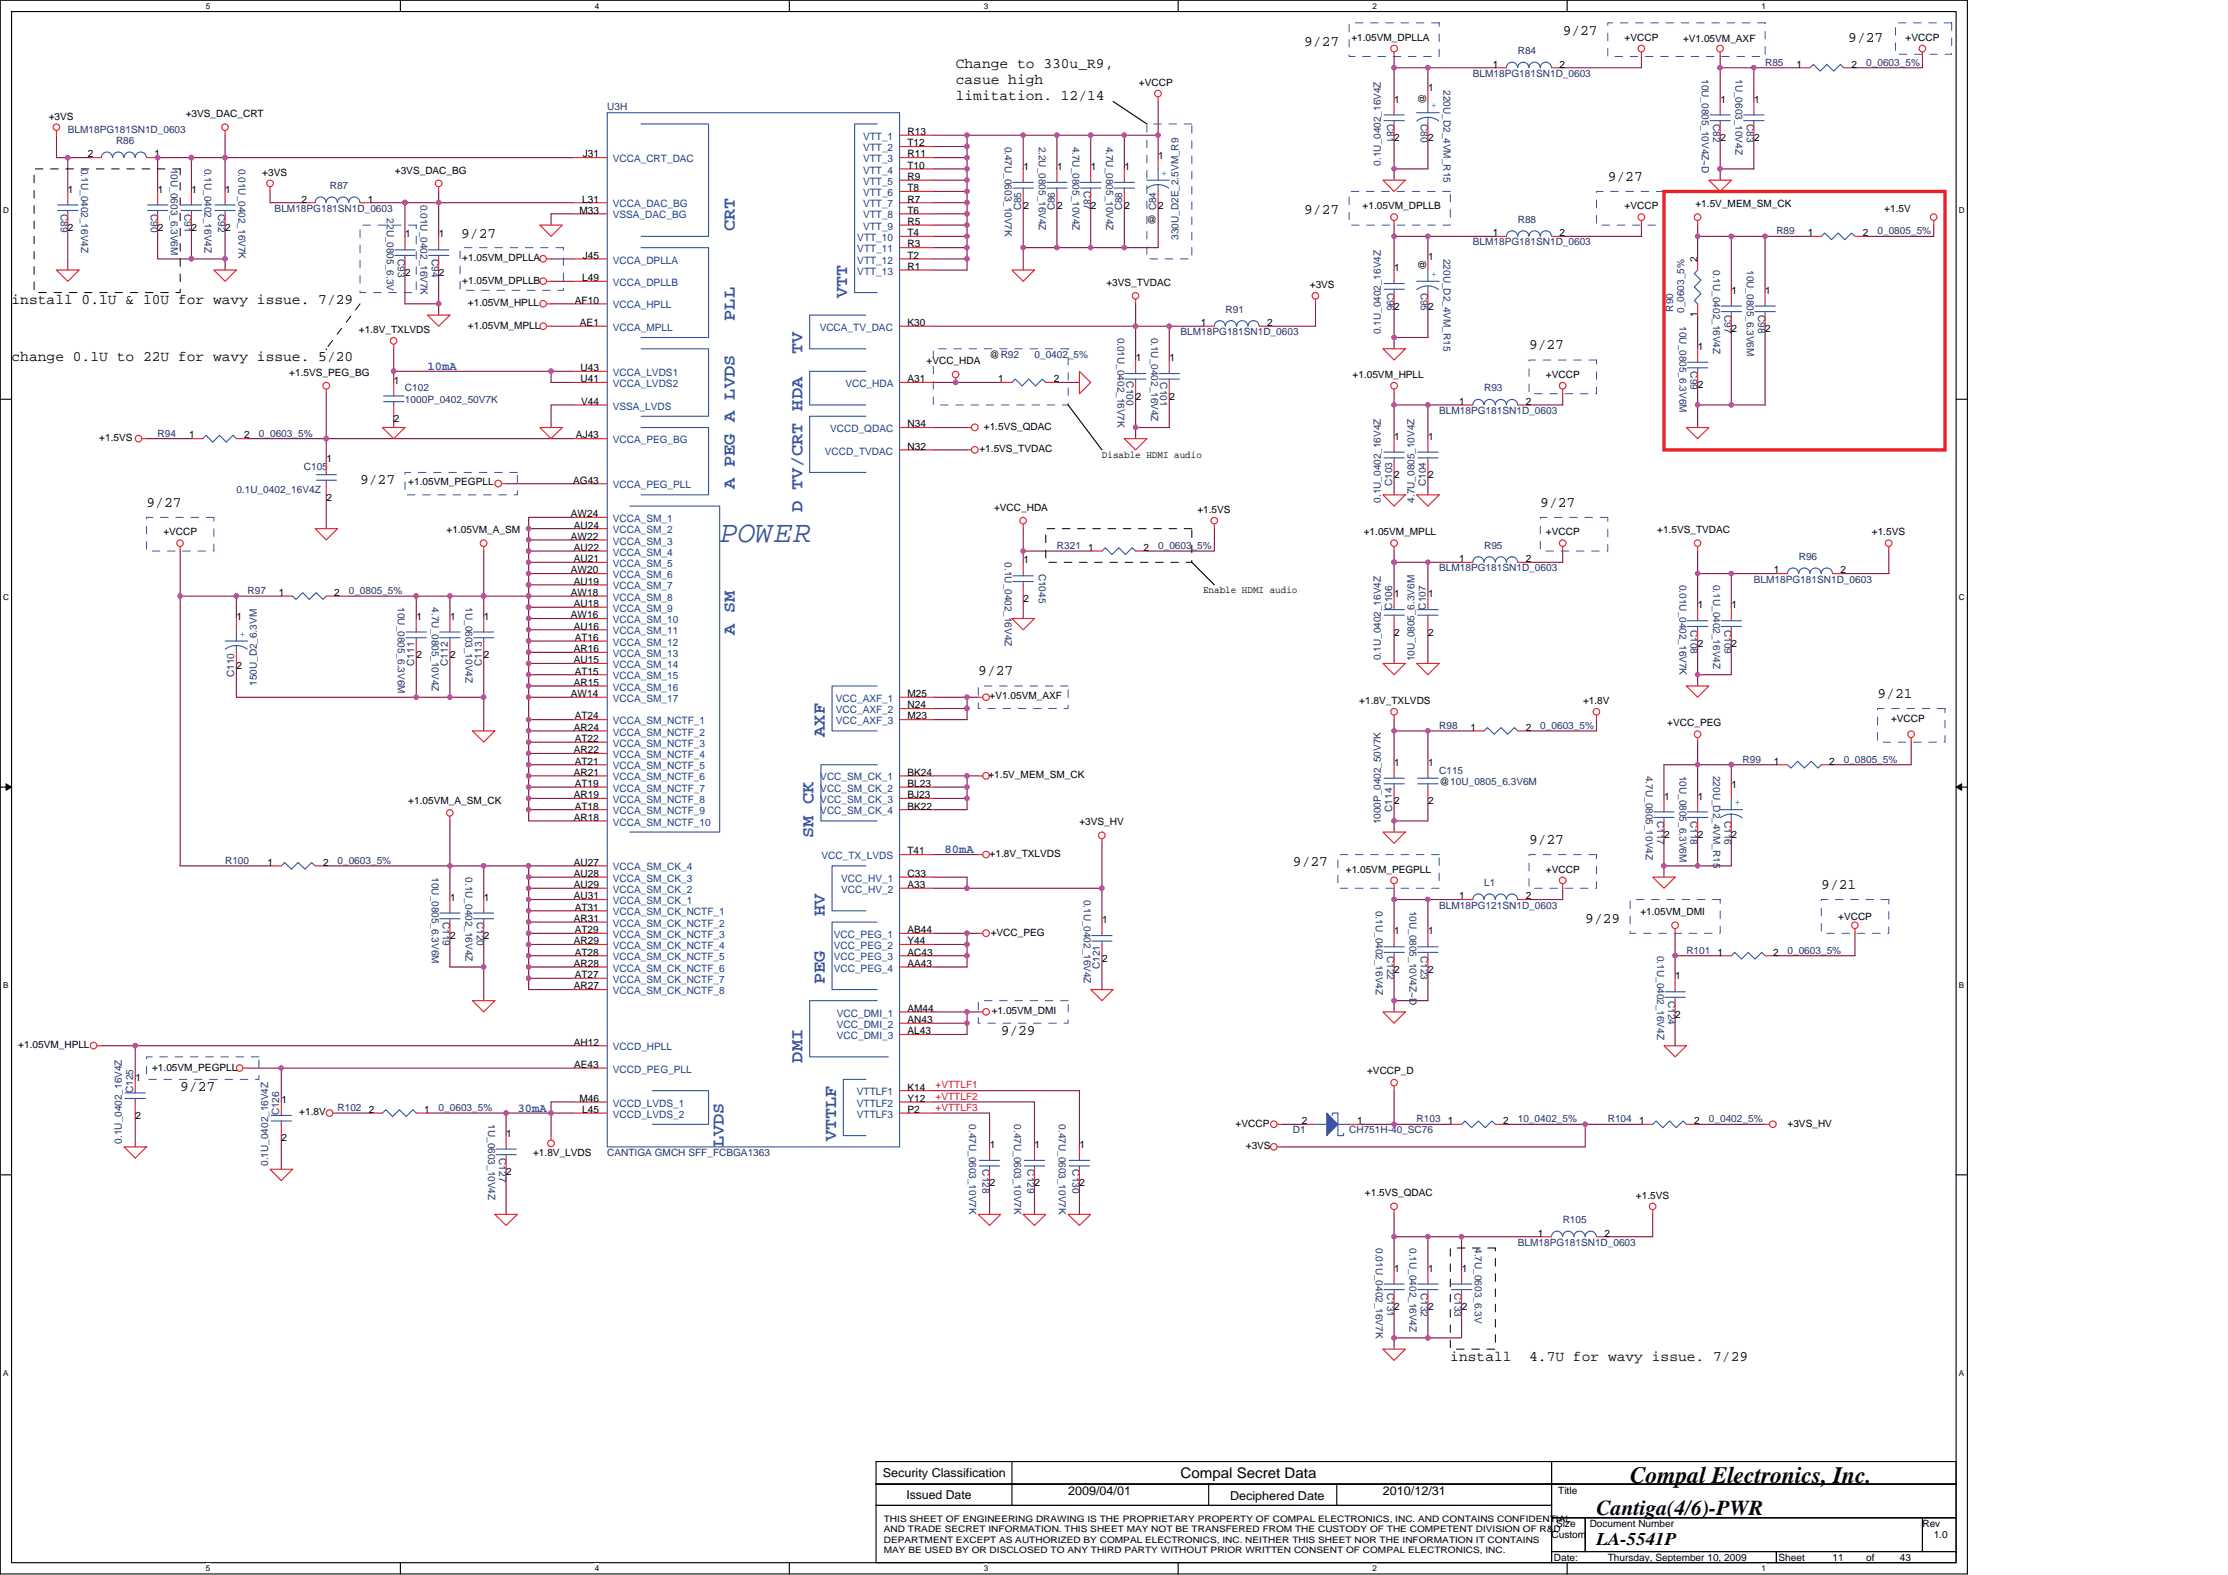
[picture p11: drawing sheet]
<svg xmlns="http://www.w3.org/2000/svg" width="297mm" height="210mm" viewBox="0 0 297 210" stroke-linecap="round" stroke-linejoin="round" font-family="sans-serif">
<defs><g id="words">
<text font-size="4" fill="#3953a4" x="95.9" y="72.3">POWER</text>
<text font-size="3.1" fill="#010202" x="217.3" y="197.7">Compal Electronics, Inc.</text>
<text font-size="2.8" fill="#010202" x="212.8" y="201.9">Cantiga(4/6)-PWR</text>
<g font-size="2.4" fill="#3953a4">
<text x="98" y="30.8" transform="rotate(-90 98 30.8)">CRT</text>
<text x="113" y="39.7" transform="rotate(-90 113 39.7)">VTT</text>
<text x="98" y="42.8" transform="rotate(-90 98 42.8)">PLL</text>
<text x="107" y="47.2" transform="rotate(-90 107 47.2)">TV</text>
<text x="98" y="65.2" transform="rotate(-90 98 65.2)">A PEG A LVDS</text>
<text x="107" y="68.2" transform="rotate(-90 107 68.2)">D TV/CRT HDA</text>
<text x="98" y="84.7" transform="rotate(-90 98 84.7)">A SM</text>
<text x="110" y="98.2" transform="rotate(-90 110 98.2)">AXF</text>
<text x="108.5" y="111.7" transform="rotate(-90 108.5 111.7)">SM CK</text>
<text x="110" y="122.2" transform="rotate(-90 110 122.2)">HV</text>
<text x="110" y="131.2" transform="rotate(-90 110 131.2)">PEG</text>
<text x="107" y="141.7" transform="rotate(-90 107 141.7)">DMI</text>
<text x="96.5" y="152.9" transform="rotate(-90 96.5 152.9)">LVDS</text>
<text x="111.5" y="152.1" transform="rotate(-90 111.5 152.1)">VTTLF</text>
</g>
<text font-size="2.4" fill="#010202" x="212.8" y="206">LA-5541P</text>
<g font-size="1.9" fill="#010202">
<text x="208.3" y="4.6">9/27</text>
<text x="246.4" y="5.6">9/27</text>
<text x="127.4" y="9.1">Change to 330u_R9,</text>
<text x="127.4" y="11.2">casue high</text>
<text x="173.9" y="6.1">9/27</text>
<text x="127.4" y="13.3">limitation. 12/14</text>
<text x="173.9" y="28.6">9/27</text>
<text x="214.4" y="24.1">9/27</text>
<text x="61.5" y="31.7">9/27</text>
<text x="1.5" y="40.6">install 0.1U &amp; 10U for wavy issue. 7/29</text>
<text x="203.9" y="46.6">9/27</text>
<text x="1.5" y="48.1">change 0.1U to 22U for wavy issue. 5/20</text>
<text x="48" y="64.6">9/27</text>
<text x="19.5" y="67.5">9/27</text>
<text x="205.4" y="67.5">9/27</text>
<text x="130.4" y="90">9/27</text>
<text x="250.3" y="93">9/21</text>
<text x="203.9" y="112.5">9/27</text>
<text x="172.4" y="115.5">9/27</text>
<text x="242.8" y="118.5">9/21</text>
<text x="211.3" y="123">9/29</text>
<text x="133.4" y="138">9/29</text>
<text x="24" y="145.5">9/27</text>
<text x="193.4" y="181.4">install</text>
<text x="203.9" y="181.4">4.7U for wavy issue. 7/29</text>
<text x="157.4" y="197.1">Compal Secret Data</text>
</g>
<g font-size="1.6" fill="#3953a4">
<text x="57" y="49.4">10mA</text>
<text x="125.9" y="113.8">80mA</text>
<text x="69" y="148.3">30mA</text>
</g>
<g font-size="1.6" fill="#010202">
<text x="117.7" y="197">Security Classification</text>
<text x="120.8" y="199.8">Issued Date</text>
<text x="142.4" y="199.3">2009/04/01</text>
<text x="164" y="199.9">Deciphered Date</text>
<text x="184.4" y="199.3">2010/12/31</text>
</g>
<g font-size="1.4" fill="#010202">
<text x="199" y="9">1</text>
<text x="207.9" y="9">2</text>
<text x="239.5" y="9">1</text>
<text x="246.9" y="9">2</text>
<text x="185.9" y="13.7">1</text>
<text x="190.4" y="12.2">1</text>
<text x="229.4" y="13.7">1</text>
<text x="233.8" y="13.7">1</text>
<text x="11.7" y="21">2</text>
<text x="20.6" y="21">1</text>
<text x="77.7" y="21">J31</text>
<text x="121" y="18">R13</text>
<text x="121" y="19.5">T12</text>
<text x="121" y="22.5">T10</text>
<text x="121" y="24">R9</text>
<text x="121" y="21">R11</text>
<text x="136.4" y="22.7">1</text>
<text x="140.9" y="22.7">1</text>
<text x="145.4" y="22.7">1</text>
<text x="149.9" y="22.7">1</text>
<text x="154.4" y="21.2">1</text>
<text x="185.9" y="18.8">2</text>
<text x="190.4" y="18.8">2</text>
<text x="229.4" y="18.8">2</text>
<text x="233.8" y="18.8">2</text>
<text x="9.1" y="25.7">1</text>
<text x="21" y="25.7">1</text>
<text x="25.5" y="25.7">1</text>
<text x="30" y="25.7">1</text>
<text x="40.2" y="27">2</text>
<text x="49.1" y="27">1</text>
<text x="77.3" y="28.5">M33</text>
<text x="77.6" y="27">L31</text>
<text x="121" y="25.5">T8</text>
<text x="121" y="27">R7</text>
<text x="121" y="28.5">T6</text>
<text x="121" y="30">R5</text>
<text x="136.4" y="27.8">2</text>
<text x="140.9" y="27.8">2</text>
<text x="145.4" y="27.8">2</text>
<text x="149.9" y="27.8">2</text>
<text x="154.4" y="27.8">2</text>
<text x="9.1" y="30.8">2</text>
<text x="21" y="30.8">2</text>
<text x="25.5" y="30.8">2</text>
<text x="30" y="30.8">2</text>
<text x="54" y="31.7">1</text>
<text x="58.5" y="31.7">1</text>
<text x="77.7" y="34.5">J45</text>
<text x="121" y="34.5">T2</text>
<text x="121" y="36">R1</text>
<text x="121" y="31.5">T4</text>
<text x="121" y="33">R3</text>
<text x="190.4" y="34.6">1</text>
<text x="199" y="31.5">1</text>
<text x="207.9" y="31.5">2</text>
<text x="226.3" y="34.9" transform="rotate(-90 226.3 34.9)">2</text>
<text x="241" y="31.5">1</text>
<text x="248.4" y="31.5">2</text>
<text x="54" y="36.8">2</text>
<text x="58.5" y="36.8">2</text>
<text x="76.6" y="40.5">AF10</text>
<text x="77.6" y="37.5">L49</text>
<text x="185.9" y="36.1">1</text>
<text x="185.9" y="41.3">2</text>
<text x="190.4" y="41.3">2</text>
<text x="230.8" y="39.2">1</text>
<text x="235.3" y="39.2">1</text>
<text x="77.3" y="43.5">AE1</text>
<text x="121" y="43.5">K30</text>
<text x="160.1" y="43.5">1</text>
<text x="168.9" y="43.5">2</text>
<text x="226.3" y="42.3" transform="rotate(-90 226.3 42.3)">1</text>
<text x="226.4" y="46.6">1</text>
<text x="230.8" y="44.3">2</text>
<text x="235.3" y="44.3">2</text>
<text x="52.5" y="51.1">1</text>
<text x="77.4" y="49.5">U43</text>
<text x="77.4" y="51">U41</text>
<text x="77.5" y="54">V44</text>
<text x="121" y="51">A31</text>
<text x="133.1" y="51">1</text>
<text x="140.5" y="51">2</text>
<text x="151.4" y="48.2">1</text>
<text x="151.4" y="53.3">2</text>
<text x="155.9" y="48.2">1</text>
<text x="155.9" y="53.3">2</text>
<text x="194.5" y="54">1</text>
<text x="203.4" y="54">2</text>
<text x="226.4" y="51.8">2</text>
<text x="25.2" y="58.5">1</text>
<text x="32.6" y="58.5">2</text>
<text x="52.5" y="56.3">2</text>
<text x="76.8" y="58.5">AJ43</text>
<text x="121" y="57">N34</text>
<text x="121" y="60">N32</text>
<text x="185.9" y="58.6">1</text>
<text x="190.4" y="58.6">1</text>
<text x="43.5" y="61.6">1</text>
<text x="76.4" y="64.5">AG43</text>
<text x="185.9" y="63.8">2</text>
<text x="190.4" y="63.8">2</text>
<text x="43.5" y="66.8">2</text>
<text x="76.1" y="69">AW24</text>
<text x="76.1" y="72">AW22</text>
<text x="76.5" y="70.5">AU24</text>
<text x="76.1" y="76.5">AW20</text>
<text x="76.5" y="73.4">AU22</text>
<text x="76.5" y="74.9">AU21</text>
<text x="76.5" y="78">AU19</text>
<text x="136.4" y="75.1">1</text>
<text x="145.1" y="73.4">1</text>
<text x="152.5" y="73.4">2</text>
<text x="194.5" y="74.9">1</text>
<text x="203.4" y="74.9">2</text>
<text x="236.5" y="76.5">1</text>
<text x="245.4" y="76.5">2</text>
<text x="31.5" y="82.6">1</text>
<text x="37.2" y="79.5">1</text>
<text x="44.6" y="79.5">2</text>
<text x="55.5" y="82.6">1</text>
<text x="60" y="82.6">1</text>
<text x="64.5" y="82.6">1</text>
<text x="76.1" y="79.5">AW18</text>
<text x="76.1" y="82.4">AW16</text>
<text x="76.5" y="80.9">AU18</text>
<text x="76.5" y="83.9">AU16</text>
<text x="136.4" y="80.3">2</text>
<text x="185.9" y="79.6">1</text>
<text x="190.4" y="79.6">1</text>
<text x="226.4" y="81.1">1</text>
<text x="230.8" y="81.1">1</text>
<text x="31.5" y="89.3">2</text>
<text x="55.5" y="87.8">2</text>
<text x="60" y="87.8">2</text>
<text x="64.5" y="87.8">2</text>
<text x="76.5" y="86.9">AR16</text>
<text x="76.5" y="88.4">AU15</text>
<text x="76.6" y="85.4">AT16</text>
<text x="76.6" y="89.9">AT15</text>
<text x="185.9" y="84.7">2</text>
<text x="190.4" y="84.7">2</text>
<text x="226.4" y="86.3">2</text>
<text x="230.8" y="86.3">2</text>
<text x="76.1" y="92.9">AW14</text>
<text x="76.5" y="91.4">AR15</text>
<text x="76.6" y="95.9">AT24</text>
<text x="121" y="92.9">M25</text>
<text x="121" y="94.4">N24</text>
<text x="121" y="95.9">M23</text>
<text x="76.5" y="97.4">AR24</text>
<text x="76.5" y="100.4">AR22</text>
<text x="76.6" y="98.9">AT22</text>
<text x="76.6" y="101.9">AT21</text>
<text x="196" y="97.4">1</text>
<text x="203.4" y="97.4">2</text>
<text x="236.5" y="101.9">1</text>
<text x="243.9" y="101.9">2</text>
<text x="76.5" y="103.4">AR21</text>
<text x="76.5" y="106.4">AR19</text>
<text x="76.6" y="104.9">AT19</text>
<text x="76.6" y="107.9">AT18</text>
<text x="121" y="103.4">BK24</text>
<text x="121" y="104.9">BL23</text>
<text x="121" y="106.4">BJ23</text>
<text x="121" y="107.9">BK22</text>
<text x="185.9" y="102.1">1</text>
<text x="185.9" y="107.2">2</text>
<text x="190.4" y="102.1">1</text>
<text x="190.4" y="107.2">2</text>
<text x="221.9" y="106.6">1</text>
<text x="226.4" y="106.6">1</text>
<text x="230.8" y="105.1">1</text>
<text x="76.5" y="109.4">AR18</text>
<text x="121" y="113.9">T41</text>
<text x="221.9" y="111.7">2</text>
<text x="226.4" y="111.7">2</text>
<text x="230.8" y="111.7">2</text>
<text x="35.7" y="115.4">1</text>
<text x="43.1" y="115.4">2</text>
<text x="76.5" y="119.9">AU31</text>
<text x="76.5" y="118.4">AU29</text>
<text x="76.5" y="116.9">AU28</text>
<text x="76.5" y="115.4">AU27</text>
<text x="121" y="116.9">C33</text>
<text x="121" y="118.4">A33</text>
<text x="194.5" y="119.9">1</text>
<text x="203.4" y="119.9">2</text>
<text x="60" y="120.1">1</text>
<text x="60" y="125.2">2</text>
<text x="64.5" y="120.1">1</text>
<text x="64.5" y="125.2">2</text>
<text x="76.5" y="122.9">AR31</text>
<text x="76.5" y="125.9">AR29</text>
<text x="76.6" y="121.4">AT31</text>
<text x="76.6" y="124.4">AT29</text>
<text x="121" y="124.4">AB44</text>
<text x="121" y="125.9">Y44</text>
<text x="146.9" y="123.1">1</text>
<text x="185.9" y="124.6">1</text>
<text x="190.4" y="124.6">1</text>
<text x="76.5" y="128.9">AR28</text>
<text x="76.5" y="131.9">AR27</text>
<text x="76.6" y="127.4">AT28</text>
<text x="76.6" y="130.4">AT27</text>
<text x="121" y="127.4">AC43</text>
<text x="121" y="128.9">AA43</text>
<text x="146.9" y="128.2">2</text>
<text x="185.9" y="129.7">2</text>
<text x="190.4" y="129.7">2</text>
<text x="223.3" y="130.6">1</text>
<text x="229" y="127.4">1</text>
<text x="236.4" y="127.4">2</text>
<text x="121" y="134.9">AM44</text>
<text x="121" y="136.4">AN43</text>
<text x="121" y="137.9">AL43</text>
<text x="223.3" y="135.7">2</text>
<text x="76.5" y="139.4">AH12</text>
<text x="76.6" y="142.4">AE43</text>
<text x="18.1" y="144.1">1</text>
<text x="18.1" y="149.2">2</text>
<text x="37.5" y="147">1</text>
<text x="49.2" y="148.4">2</text>
<text x="56.6" y="148.4">1</text>
<text x="77.3" y="146.9">M46</text>
<text x="77.6" y="148.4">L45</text>
<text x="121" y="145.4">K14</text>
<text x="121" y="146.9">Y12</text>
<text x="121" y="148.4">P2</text>
<text x="173.6" y="149.9">2</text>
<text x="180.9" y="149.9">1</text>
<text x="193" y="149.9">1</text>
<text x="200.4" y="149.9">2</text>
<text x="218.5" y="149.9">1</text>
<text x="225.9" y="149.9">2</text>
<text x="37.5" y="152.2">2</text>
<text x="67.5" y="151.5">1</text>
<text x="131.9" y="153.1">1</text>
<text x="137.9" y="153.1">1</text>
<text x="143.9" y="153.1">1</text>
<text x="67.5" y="156.7">2</text>
<text x="131.9" y="158.2">2</text>
<text x="137.9" y="158.2">2</text>
<text x="143.9" y="158.2">2</text>
<text x="205" y="164.9">1</text>
<text x="213.9" y="164.9">2</text>
<text x="185.9" y="169.5">1</text>
<text x="190.4" y="169.5">1</text>
<text x="194.9" y="169.5">1</text>
<text x="185.9" y="174.7">2</text>
<text x="190.4" y="174.7">2</text>
<text x="194.9" y="174.7">2</text>
</g>
<g font-size="1.4" fill="#1d437e">
<text x="81.7" y="21.6">VCCA_CRT_DAC</text>
<text x="115.1" y="18.6">VTT_1</text>
<text x="115.1" y="20.1">VTT_2</text>
<text x="115.1" y="23.1">VTT_4</text>
<text x="115.1" y="21.6">VTT_3</text>
<text x="81.7" y="27.6">VCCA_DAC_BG</text>
<text x="81.7" y="29.1">VSSA_DAC_BG</text>
<text x="115.1" y="24.6">VTT_5</text>
<text x="115.1" y="26.1">VTT_6</text>
<text x="115.1" y="27.6">VTT_7</text>
<text x="115.1" y="29.1">VTT_8</text>
<text x="81.7" y="35.1">VCCA_DPLLA</text>
<text x="114.3" y="35.1">VTT_12</text>
<text x="114.3" y="32.1">VTT_10</text>
<text x="114.3" y="33.6">VTT_11</text>
<text x="115.1" y="30.6">VTT_9</text>
<text x="81.7" y="38.1">VCCA_DPLLB</text>
<text x="81.7" y="41.1">VCCA_HPLL</text>
<text x="114.3" y="36.6">VTT_13</text>
<text x="81.7" y="44.1">VCCA_MPLL</text>
<text x="109.3" y="44.1">VCCA_TV_DAC</text>
<text x="81.7" y="50.1">VCCA_LVDS1</text>
<text x="81.7" y="51.6">VCCA_LVDS2</text>
<text x="112.7" y="51.6">VCC_HDA</text>
<text x="81.7" y="59.1">VCCA_PEG_BG</text>
<text x="81.7" y="54.6">VSSA_LVDS</text>
<text x="110.7" y="57.6">VCCD_QDAC</text>
<text x="81.7" y="65.1">VCCA_PEG_PLL</text>
<text x="110" y="60.6">VCCD_TVDAC</text>
<text x="81.7" y="69.6">VCCA_SM_1</text>
<text x="81.7" y="71.1">VCCA_SM_2</text>
<text x="81.7" y="72.6">VCCA_SM_3</text>
<text x="81.7" y="74.1">VCCA_SM_4</text>
<text x="81.7" y="75.6">VCCA_SM_5</text>
<text x="81.7" y="77.1">VCCA_SM_6</text>
<text x="81.7" y="78.6">VCCA_SM_7</text>
<text x="81.7" y="80.1">VCCA_SM_8</text>
<text x="81.7" y="81.6">VCCA_SM_9</text>
<text x="81.7" y="83.1">VCCA_SM_10</text>
<text x="81.7" y="84.6">VCCA_SM_11</text>
<text x="81.7" y="86.1">VCCA_SM_12</text>
<text x="81.7" y="87.6">VCCA_SM_13</text>
<text x="81.7" y="89.1">VCCA_SM_14</text>
<text x="81.7" y="90.6">VCCA_SM_15</text>
<text x="81.7" y="92.1">VCCA_SM_16</text>
<text x="81.7" y="93.6">VCCA_SM_17</text>
<text x="111.4" y="93.6">VCC_AXF_1</text>
<text x="111.4" y="95.1">VCC_AXF_2</text>
<text x="81.7" y="96.6">VCCA_SM_NCTF_1</text>
<text x="81.7" y="98.1">VCCA_SM_NCTF_2</text>
<text x="81.7" y="99.6">VCCA_SM_NCTF_3</text>
<text x="81.7" y="101.1">VCCA_SM_NCTF_4</text>
<text x="111.4" y="96.6">VCC_AXF_3</text>
<text x="81.7" y="102.6">VCCA_SM_NCTF_5</text>
<text x="81.7" y="104.1">VCCA_SM_NCTF_6</text>
<text x="81.7" y="105.6">VCCA_SM_NCTF_7</text>
<text x="81.7" y="107.1">VCCA_SM_NCTF_8</text>
<text x="109.4" y="104.1">VCC_SM_CK_1</text>
<text x="109.4" y="105.6">VCC_SM_CK_2</text>
<text x="109.4" y="107.1">VCC_SM_CK_3</text>
<text x="81.7" y="108.6">VCCA_SM_NCTF_9</text>
<text x="81.7" y="110.1">VCCA_SM_NCTF_10</text>
<text x="109.4" y="108.6">VCC_SM_CK_4</text>
<text x="81.7" y="119">VCCA_SM_CK_2</text>
<text x="81.7" y="117.6">VCCA_SM_CK_3</text>
<text x="81.7" y="116.1">VCCA_SM_CK_4</text>
<text x="109.5" y="114.6">VCC_TX_LVDS</text>
<text x="112.2" y="117.6">VCC_HV_1</text>
<text x="112.2" y="119">VCC_HV_2</text>
<text x="81.7" y="120.5">VCCA_SM_CK_1</text>
<text x="81.7" y="122">VCCA_SM_CK_NCTF_1</text>
<text x="81.7" y="123.5">VCCA_SM_CK_NCTF_2</text>
<text x="81.7" y="125">VCCA_SM_CK_NCTF_3</text>
<text x="111.2" y="125">VCC_PEG_1</text>
<text x="81.7" y="126.5">VCCA_SM_CK_NCTF_4</text>
<text x="81.7" y="128">VCCA_SM_CK_NCTF_5</text>
<text x="81.7" y="129.5">VCCA_SM_CK_NCTF_6</text>
<text x="81.7" y="131">VCCA_SM_CK_NCTF_7</text>
<text x="111.2" y="126.5">VCC_PEG_2</text>
<text x="111.2" y="128">VCC_PEG_3</text>
<text x="111.2" y="129.5">VCC_PEG_4</text>
<text x="81.7" y="132.5">VCCA_SM_CK_NCTF_8</text>
<text x="111.6" y="135.5">VCC_DMI_1</text>
<text x="111.6" y="137">VCC_DMI_2</text>
<text x="81.7" y="143">VCCD_PEG_PLL</text>
<text x="81.7" y="140">VCCD_HPLL</text>
<text x="111.6" y="138.5">VCC_DMI_3</text>
<text x="81.7" y="147.5">VCCD_LVDS_1</text>
<text x="81.7" y="149">VCCD_LVDS_2</text>
<text x="114.2" y="146">VTTLF1</text>
<text x="114.2" y="147.5">VTTLF2</text>
<text x="114.2" y="149">VTTLF3</text>
</g>
<g font-size="1.3" fill="#010202">
<text x="180.2" y="5.4">+1.05VM_DPLLA</text>
<text x="216.6" y="5.4">+VCCP</text>
<text x="224.4" y="5.6">+V1.05VM_AXF</text>
<text x="254.1" y="5.4">+VCCP</text>
<text x="151.8" y="11.4">+VCCP</text>
<text x="6.5" y="15.9">+3VS</text>
<text x="24.8" y="15.6">+3VS_DAC_CRT</text>
<text x="190.1" y="13.8" transform="rotate(-90 190.1 13.8)">@</text>
<text x="35" y="23.4">+3VS</text>
<text x="52.6" y="23.1">+3VS_DAC_BG</text>
<text x="152.9" y="29.7">@</text>
<text x="181.7" y="27.9">+1.05VM_DPLLB</text>
<text x="216.6" y="27.9">+VCCP</text>
<text x="226" y="27.6">+1.5V_MEM_SM_CK</text>
<text x="251.2" y="28.2">+1.5V</text>
<text x="61.6" y="34.8">+1.05VM_DPLLA</text>
<text x="190.1" y="35.9" transform="rotate(-90 190.1 35.9)">@</text>
<text x="61.6" y="37.8">+1.05VM_DPLLB</text>
<text x="62.4" y="40.8">+1.05VM_HPLL</text>
<text x="147.5" y="38.1">+3VS_TVDAC</text>
<text x="174.6" y="38.4">+3VS</text>
<text x="47.9" y="44.4">+1.8V_TXLVDS</text>
<text x="62.4" y="43.8">+1.05VM_MPLL</text>
<text x="131.9" y="47.7">@R92</text>
<text x="38.6" y="50.1">+1.5VS_PEG_BG</text>
<text x="123.5" y="48.6">+VCC_HDA</text>
<text x="180.3" y="50.4">+1.05VM_HPLL</text>
<text x="206.1" y="50.4">+VCCP</text>
<text x="13.2" y="58.8">+1.5VS</text>
<text x="131.2" y="57.3">+1.5VS_QDAC</text>
<text x="54.4" y="64.6">+1.05VM_PEGPLL</text>
<text x="130.6" y="60.3">+1.5VS_TVDAC</text>
<text x="146.9" y="61.1">Disable HDMI audio</text>
<text x="21.8" y="71.4">+VCCP</text>
<text x="59.5" y="71.1">+1.05VM_A_SM</text>
<text x="132.5" y="68.1">+VCC_HDA</text>
<text x="159.6" y="68.4">+1.5VS</text>
<text x="181.8" y="71.4">+1.05VM_MPLL</text>
<text x="206.1" y="71.4">+VCCP</text>
<text x="220.9" y="71.1">+1.5VS_TVDAC</text>
<text x="249.6" y="71.4">+1.5VS</text>
<text x="160.4" y="79.1">Enable HDMI audio</text>
<text x="131.9" y="93.3">+V1.05VM_AXF</text>
<text x="181.2" y="93.9">+1.8V_TXLVDS</text>
<text x="211" y="93.9">+1.8V</text>
<text x="222.3" y="96.9">+VCC_PEG</text>
<text x="252.1" y="96.3">+VCCP</text>
<text x="54.4" y="107.2">+1.05VM_A_SM_CK</text>
<text x="131.8" y="103.8">+1.5V_MEM_SM_CK</text>
<text x="191.9" y="104.6">@10U_0805_6.3V6M</text>
<text x="143.9" y="110">+3VS_HV</text>
<text x="131.9" y="114.3">+1.8V_TXLVDS</text>
<text x="179.4" y="116.3">+1.05VM_PEGPLL</text>
<text x="206.1" y="116.3">+VCCP</text>
<text x="132.1" y="124.7">+VCC_PEG</text>
<text x="218.7" y="122">+1.05VM_DMI</text>
<text x="245.1" y="122.6">+VCCP</text>
<text x="132.2" y="135.2">+1.05VM_DMI</text>
<text x="2.4" y="139.7">+1.05VM_HPLL</text>
<text x="20.3" y="142.7">+1.05VM_PEGPLL</text>
<text x="182.3" y="143.2">+VCCP_D</text>
<text x="39.9" y="148.7">+1.8V</text>
<text x="71.1" y="154.1">+1.8V_LVDS</text>
<text x="164.7" y="150.2">+VCCP</text>
<text x="166.1" y="153.2">+3VS</text>
<text x="238.3" y="150.2">+3VS_HV</text>
<text x="182" y="159.5">+1.5VS_QDAC</text>
<text x="218.1" y="159.8">+1.5VS</text>
<text x="207.5" y="203.6">Size</text>
<text x="207.7" y="199.2">Title</text>
<text x="211.9" y="203.6">Document Number</text>
<text x="256.3" y="203.6">Rev</text>
<text x="206.9" y="205.1">Custom</text>
<text x="207.2" y="208.1">Date:</text>
<text x="214.4" y="208.1">Thursday, September 10, 2009</text>
<text x="237.1" y="208.1">Sheet</text>
<text x="244.3" y="208.1">11</text>
<text x="248.8" y="208.1">of</text>
<text x="253.3" y="208.1">43</text>
<text x="257.8" y="205.1">1.0</text>
</g>
<g font-size="1.3" fill="#282973">
<text x="196.4" y="10.2">BLM18PG181SN1D_0603</text>
<text x="202.4" y="7.2">R84</text>
<text x="226.9" y="10.5" transform="rotate(90 226.9 10.5)">10U_0805_10V4Z~D</text>
<text x="231.4" y="10.5" transform="rotate(90 231.4 10.5)">1U_0603_10V4Z</text>
<text x="235.3" y="8.7">R85</text>
<text x="248.8" y="8.7">0_0603_5%</text>
<text x="9" y="17.7">BLM18PG181SN1D_0603</text>
<text x="81" y="14.7">U3H</text>
<text x="185" y="16.5" transform="rotate(90 185 16.5)">C81</text>
<text x="189.4" y="16.5" transform="rotate(90 189.4 16.5)">C80</text>
<text x="192.4" y="12" transform="rotate(90 192.4 12)">220U_D2_4VM_R15</text>
<text x="228.4" y="16.5" transform="rotate(90 228.4 16.5)">C82</text>
<text x="232.9" y="16.5" transform="rotate(90 232.9 16.5)">C83</text>
<text x="10.8" y="22.5" transform="rotate(90 10.8 22.5)">0.1U_0402_16V4Z</text>
<text x="15.5" y="19.2">R86</text>
<text x="22.8" y="22.5" transform="rotate(90 22.8 22.5)">10U_0603_6.3V6M</text>
<text x="27.3" y="22.5" transform="rotate(90 27.3 22.5)">0.1U_0402_16V4Z</text>
<text x="31.8" y="22.5" transform="rotate(90 31.8 22.5)">0.01U_0402_16V7K</text>
<text x="134" y="19.5" transform="rotate(90 134 19.5)">0.47U_0603_10V7K</text>
<text x="138.5" y="19.5" transform="rotate(90 138.5 19.5)">2.2U_0805_16V4Z</text>
<text x="143" y="19.5" transform="rotate(90 143 19.5)">4.7U_0805_10V4Z</text>
<text x="147.5" y="19.5" transform="rotate(90 147.5 19.5)">4.7U_0805_10V4Z</text>
<text x="184.1" y="22.1" transform="rotate(-90 184.1 22.1)">0.1U_0402_16V4Z</text>
<text x="8.1" y="28.5" transform="rotate(90 8.1 28.5)">C89</text>
<text x="20.1" y="28.5" transform="rotate(90 20.1 28.5)">C90</text>
<text x="24.6" y="28.5" transform="rotate(90 24.6 28.5)">C91</text>
<text x="29.1" y="28.5" transform="rotate(90 29.1 28.5)">C92</text>
<text x="36.6" y="28.2">BLM18PG181SN1D_0603</text>
<text x="44" y="25.2">R87</text>
<text x="51.6" y="29.1" transform="rotate(90 51.6 29.1)">22U_0805_6.3V</text>
<text x="56.1" y="27.3" transform="rotate(90 56.1 27.3)">0.01U_0402_16V7K</text>
<text x="136.1" y="28.1" transform="rotate(-90 136.1 28.1)">C85</text>
<text x="140.6" y="28.1" transform="rotate(-90 140.6 28.1)">C86</text>
<text x="144.5" y="25.5" transform="rotate(90 144.5 25.5)">C87</text>
<text x="149.6" y="28.1" transform="rotate(-90 149.6 28.1)">C88</text>
<text x="154.1" y="28.1" transform="rotate(-90 154.1 28.1)">C84</text>
<text x="202.4" y="29.7">R88</text>
<text x="53.1" y="34.5" transform="rotate(90 53.1 34.5)">C93</text>
<text x="57.6" y="34.5" transform="rotate(90 57.6 34.5)">C94</text>
<text x="157.1" y="32" transform="rotate(-90 157.1 32)">330U_D2E_2.5VM_R9</text>
<text x="192.4" y="34.5" transform="rotate(90 192.4 34.5)">220U_D2_4VM_R15</text>
<text x="196.4" y="32.7">BLM18PG181SN1D_0603</text>
<text x="236.8" y="31.2">R89</text>
<text x="250.3" y="31.2">0_0805_5%</text>
<text x="163.4" y="41.7">R91</text>
<text x="185" y="39" transform="rotate(90 185 39)">C96</text>
<text x="189.4" y="39" transform="rotate(90 189.4 39)">C95</text>
<text x="223.1" y="41.5" transform="rotate(-90 223.1 41.5)">R90</text>
<text x="224.6" y="41.7" transform="rotate(-90 224.6 41.7)">0_0603_5%</text>
<text x="228.4" y="36" transform="rotate(90 228.4 36)">0.1U_0402_16V4Z</text>
<text x="232.9" y="36" transform="rotate(90 232.9 36)">10U_0805_6.3V6M</text>
<text x="137.9" y="47.7">0_0402_5%</text>
<text x="149" y="45" transform="rotate(90 149 45)">0.01U_0402_16V7K</text>
<text x="153.5" y="45" transform="rotate(90 153.5 45)">0.1U_0402_16V4Z</text>
<text x="157.4" y="44.7">BLM18PG181SN1D_0603</text>
<text x="184.1" y="44.6" transform="rotate(-90 184.1 44.6)">0.1U_0402_16V4Z</text>
<text x="223.9" y="43.5" transform="rotate(90 223.9 43.5)">10U_0805_6.3V6M</text>
<text x="229.9" y="42" transform="rotate(90 229.9 42)">C97</text>
<text x="234.4" y="42" transform="rotate(90 234.4 42)">C98</text>
<text x="54" y="52.2">C102</text>
<text x="54" y="53.7">1000P_0402_50V7K</text>
<text x="150.2" y="50.8" transform="rotate(90 150.2 50.8)">C100</text>
<text x="154.7" y="51" transform="rotate(90 154.7 51)">C101</text>
<text x="197.9" y="52.2">R93</text>
<text x="225.4" y="49.5" transform="rotate(90 225.4 49.5)">C99</text>
<text x="21" y="58.2">R94</text>
<text x="34.5" y="58.2">0_0603_5%</text>
<text x="191.9" y="55.2">BLM18PG181SN1D_0603</text>
<text x="31.5" y="65.7">0.1U_0402_16V4Z</text>
<text x="40.5" y="62.7">C105</text>
<text x="185.6" y="64.8" transform="rotate(-90 185.6 64.8)">C103</text>
<text x="190.1" y="64.8" transform="rotate(-90 190.1 64.8)">C104</text>
<text x="184.1" y="67" transform="rotate(-90 184.1 67)">0.1U_0402_16V4Z</text>
<text x="188.6" y="67" transform="rotate(-90 188.6 67)">4.7U_0805_10V4Z</text>
<text x="134" y="75" transform="rotate(90 134 75)">0.1U_0402_16V4Z</text>
<text x="138.5" y="76.5" transform="rotate(90 138.5 76.5)">C1045</text>
<text x="140.9" y="73.2">R321</text>
<text x="154.4" y="73.2">0_0603_5%</text>
<text x="191.9" y="76.2">BLM18PG181SN1D_0603</text>
<text x="197.9" y="73.2">R95</text>
<text x="223.9" y="78" transform="rotate(90 223.9 78)">0.01U_0402_16V7K</text>
<text x="228.4" y="78" transform="rotate(90 228.4 78)">0.1U_0402_16V4Z</text>
<text x="233.8" y="77.7">BLM18PG181SN1D_0603</text>
<text x="239.8" y="74.7">R96</text>
<text x="33" y="79.2">R97</text>
<text x="46.5" y="79.2">0_0805_5%</text>
<text x="53.1" y="81" transform="rotate(90 53.1 81)">10U_0805_6.3V6M</text>
<text x="57.6" y="81" transform="rotate(90 57.6 81)">4.7U_0805_10V4Z</text>
<text x="62.1" y="81" transform="rotate(90 62.1 81)">1U_0603_10V4Z</text>
<text x="185.6" y="81.3" transform="rotate(-90 185.6 81.3)">C106</text>
<text x="190.1" y="81.3" transform="rotate(-90 190.1 81.3)">C107</text>
<text x="225.4" y="84" transform="rotate(90 225.4 84)">C108</text>
<text x="229.9" y="84" transform="rotate(90 229.9 84)">C109</text>
<text x="55.2" y="88.8" transform="rotate(-90 55.2 88.8)">C111</text>
<text x="59.7" y="88.8" transform="rotate(-90 59.7 88.8)">C112</text>
<text x="64.2" y="88.8" transform="rotate(-90 64.2 88.8)">C113</text>
<text x="184.1" y="88" transform="rotate(-90 184.1 88)">0.1U_0402_16V4Z</text>
<text x="188.6" y="88.2" transform="rotate(-90 188.6 88.2)">10U_0805_6.3V6M</text>
<text x="31.2" y="90.3" transform="rotate(-90 31.2 90.3)">C110</text>
<text x="34.2" y="91.5" transform="rotate(-90 34.2 91.5)">150U_D2_6.3VM</text>
<text x="191.9" y="97.2">R98</text>
<text x="205.4" y="97.2">0_0603_5%</text>
<text x="232.3" y="101.7">R99</text>
<text x="245.8" y="101.7">0_0805_5%</text>
<text x="191.9" y="103.2">C115</text>
<text x="219.4" y="103.4" transform="rotate(90 219.4 103.4)">4.7U_0805_10V4Z</text>
<text x="223.9" y="103.4" transform="rotate(90 223.9 103.4)">10U_0805_6.3V6M</text>
<text x="228.4" y="103.4" transform="rotate(90 228.4 103.4)">220U_D2_4VM_R15</text>
<text x="184.1" y="109.9" transform="rotate(-90 184.1 109.9)">1000P_0402_50V7K</text>
<text x="185.6" y="108.2" transform="rotate(-90 185.6 108.2)">C114</text>
<text x="220.9" y="109.4" transform="rotate(90 220.9 109.4)">C117</text>
<text x="225.4" y="109.4" transform="rotate(90 225.4 109.4)">C118</text>
<text x="229.9" y="109.4" transform="rotate(90 229.9 109.4)">C116</text>
<text x="30" y="115.1">R100</text>
<text x="45" y="115.1">0_0603_5%</text>
<text x="57.6" y="116.9" transform="rotate(90 57.6 116.9)">10U_0805_6.3V6M</text>
<text x="62.1" y="116.9" transform="rotate(90 62.1 116.9)">0.1U_0402_16V4Z</text>
<text x="144.5" y="119.9" transform="rotate(90 144.5 119.9)">0.1U_0402_16V4Z</text>
<text x="197.9" y="118.1">L1</text>
<text x="59.1" y="122.9" transform="rotate(90 59.1 122.9)">C119</text>
<text x="63.6" y="122.9" transform="rotate(90 63.6 122.9)">C120</text>
<text x="183.4" y="121.4" transform="rotate(90 183.4 121.4)">0.1U_0402_16V4Z</text>
<text x="187.9" y="121.4" transform="rotate(90 187.9 121.4)">10U_0805_10V4Z~D</text>
<text x="191.9" y="121.1">BLM18PG121SN1D_0603</text>
<text x="146.6" y="129.2" transform="rotate(-90 146.6 129.2)">C121</text>
<text x="185" y="127.4" transform="rotate(90 185 127.4)">C122</text>
<text x="189.4" y="127.4" transform="rotate(90 189.4 127.4)">C123</text>
<text x="220.9" y="127.4" transform="rotate(90 220.9 127.4)">0.1U_0402_16V4Z</text>
<text x="224.8" y="127.1">R101</text>
<text x="238.3" y="127.1">0_0603_5%</text>
<text x="222.4" y="133.4" transform="rotate(90 222.4 133.4)">C124</text>
<text x="17.8" y="145.7" transform="rotate(-90 17.8 145.7)">C125</text>
<text x="37.2" y="148.7" transform="rotate(-90 37.2 148.7)">C126</text>
<text x="45" y="148.1">R102</text>
<text x="58.5" y="148.1">0_0603_5%</text>
<text x="65.1" y="149.9" transform="rotate(90 65.1 149.9)">1U_0603_10V4Z</text>
<text x="129.2" y="149.9" transform="rotate(90 129.2 149.9)">0.47U_0603_10V7K</text>
<text x="135.2" y="149.9" transform="rotate(90 135.2 149.9)">0.47U_0603_10V7K</text>
<text x="141.2" y="149.9" transform="rotate(90 141.2 149.9)">0.47U_0603_10V7K</text>
<text x="188.9" y="149.6">R103</text>
<text x="202.3" y="149.6">10_0402_5%</text>
<text x="214.4" y="149.6">R104</text>
<text x="227.8" y="149.6">0_0402_5%</text>
<text x="16.3" y="152.5" transform="rotate(-90 16.3 152.5)">0.1U_0402_16V4Z</text>
<text x="35.7" y="155.4" transform="rotate(-90 35.7 155.4)">0.1U_0402_16V4Z</text>
<text x="66.5" y="154.4" transform="rotate(90 66.5 154.4)">C127</text>
<text x="81" y="154.1">CANTIGA GMCH SFF_FCBGA1363</text>
<text x="131" y="155.9" transform="rotate(90 131 155.9)">C128</text>
<text x="137" y="155.9" transform="rotate(90 137 155.9)">C129</text>
<text x="143" y="155.9" transform="rotate(90 143 155.9)">C130</text>
<text x="172.4" y="151.1">D1</text>
<text x="179.9" y="151.1">CH751H-40_SC76</text>
<text x="183.4" y="166.4" transform="rotate(90 183.4 166.4)">0.01U_0402_16V7K</text>
<text x="187.9" y="166.4" transform="rotate(90 187.9 166.4)">0.1U_0402_16V4Z</text>
<text x="196.6" y="166.4" transform="rotate(90 196.6 166.4)">4.7U_0603_6.3V</text>
<text x="202.4" y="166.1">BLM18PG181SN1D_0603</text>
<text x="208.3" y="163.1">R105</text>
<text x="185" y="172.4" transform="rotate(90 185 172.4)">C131</text>
<text x="189.4" y="172.4" transform="rotate(90 189.4 172.4)">C132</text>
<text x="193.9" y="172.4" transform="rotate(90 193.9 172.4)">C133</text>
</g>
<g font-size="1.3" fill="#3953a4">
<text x="190.8" y="14.5">+</text>
<text x="154.9" y="23.4">+</text>
<text x="190.8" y="36.9">+</text>
<text x="32" y="84.9">+</text>
<text x="231.3" y="107.4">+</text>
</g>
<g font-size="1.3" fill="#ed2024">
<text x="124.7" y="145.1">+VTTLF1</text>
<text x="124.7" y="146.6">+VTTLF2</text>
<text x="124.7" y="148.1">+VTTLF3</text>
</g>
<g font-size="1.2" fill="#010202">
<text x="117.8" y="202.9">THIS SHEET OF ENGINEERING DRAWING IS THE PROPRIETARY PROPERTY OF COMPAL ELECTRONICS, INC. AND CONTAINS CONFIDENTIAL</text>
<text x="117.8" y="204.3">AND TRADE SECRET INFORMATION. THIS SHEET MAY NOT BE TRANSFERED FROM THE CUSTODY OF THE COMPETENT DIVISION OF R&amp;D</text>
<text x="117.8" y="205.7">DEPARTMENT EXCEPT AS AUTHORIZED BY COMPAL ELECTRONICS, INC. NEITHER THIS SHEET NOR THE INFORMATION IT CONTAINS</text>
<text x="117.8" y="207.1">MAY BE USED BY OR DISCLOSED TO ANY THIRD PARTY WITHOUT PRIOR WRITTEN CONSENT OF COMPAL ELECTRONICS, INC.</text>
</g>
<g font-size="1.1" fill="#010202">
<text x="27.4" y="1.2">5</text>
<text x="79.3" y="1.2">4</text>
<text x="131.1" y="1.2">3</text>
<text x="183" y="1.2">2</text>
<text x="234.8" y="1.2">1</text>
<text x=".4" y="28.4">D</text>
<text x="261.2" y="28.4">D</text>
<text x=".4" y="80">C</text>
<text x="261.2" y="80">C</text>
<text x=".4" y="131.8">B</text>
<text x="261.2" y="131.8">B</text>
<text x=".4" y="183.4">A</text>
<text x="261.2" y="183.4">A</text>
<text x="27.4" y="209.5">5</text>
<text x="79.3" y="209.5">4</text>
<text x="131.1" y="209.5">3</text>
<text x="183" y="209.5">2</text>
<text x="234.8" y="209.5">1</text>
</g>
</g></defs>
<path d="M0 0h262.3v209.8h-262.3zM1.5 1.5h259.3v206.8h-259.3z" fill="none" stroke="#010202" stroke-width=".15"/>
<g fill="#fff">
<path d="M27.4 .2h.6v1.2h-.6z"/>
<path d="M27.4 208.5h.6v1.2h-.6z"/>
</g>
<path d="M53.4 0v1.5M53.4 208.3v1.5" fill="none" stroke="#010202" stroke-width=".15"/>
<g fill="#fff">
<path d="M79.3 .2h.6v1.2h-.6z"/>
<path d="M79.3 208.5h.6v1.2h-.6z"/>
</g>
<path d="M105.2 0v1.5M105.2 208.3v1.5" fill="none" stroke="#010202" stroke-width=".15"/>
<g fill="#fff">
<path d="M131.1 .2h.6v1.2h-.6z"/>
<path d="M131.1 208.5h.6v1.2h-.6z"/>
</g>
<path d="M157.1 0v1.5M157.1 208.3v1.5" fill="none" stroke="#010202" stroke-width=".15"/>
<g fill="#fff">
<path d="M183 .2h.6v1.2h-.6z"/>
<path d="M183 208.5h.6v1.2h-.6z"/>
</g>
<path d="M208.9 0v1.5M208.9 208.3v1.5" fill="none" stroke="#010202" stroke-width=".15"/>
<g fill="#fff">
<path d="M234.8 .2h.6v1.2h-.6z"/>
<path d="M234.8 208.5h.6v1.2h-.6z"/>
<path d="M.4 27.4h.8v1.2h-.8z"/>
<path d="M261.2 27.4h.7v1.2h-.7z"/>
<path d="M.4 79.1h.8v1.2h-.8z"/>
<path d="M261.2 79.1h.7v1.2h-.7z"/>
</g>
<path d="M0 53.2h1.5M260.8 53.2h1.5" fill="none" stroke="#010202" stroke-width=".15"/>
<g fill="#fff">
<path d="M.4 130.8h.7v1.2h-.7z"/>
<path d="M261.2 130.8h.7v1.2h-.7z"/>
</g>
<path d="M0 104.9h1.5M260.8 104.9h1.5" fill="none" stroke="#010202" stroke-width=".15"/>
<path d="M.8 104.5l.7 .4-.7 .5z" fill="#010202"/>
<path d="M.8 104.5l.7 .4-.7 .5z" fill="none" stroke="#010202" stroke-width=".13"/>
<path d="M260.8 104.9l.7-.4v.9z" fill="#010202"/>
<path d="M260.8 104.9l.7-.4v.9z" fill="none" stroke="#010202" stroke-width=".13"/>
<g fill="#fff">
<path d="M.4 182.5h.7v1.2h-.7z"/>
<path d="M261.2 182.5h.7v1.2h-.7z"/>
</g>
<path d="M0 156.6h1.5M260.8 156.6h1.5" fill="none" stroke="#010202" stroke-width=".15"/>
<path d="M31.5 79.5h6M55.5 79.5v3M64.5 73.5v6" fill="none" stroke="#7f1542" stroke-width=".15"/>
<circle cx="55.5" cy="79.5" r=".29" fill="#b9529f"/>
<circle cx="55.5" cy="79.5" r=".29" fill="none" stroke="#b9529f" stroke-width=".15"/>
<path d="M60 79.5h4.5M70.5 82.5v1.5" fill="none" stroke="#7f1542" stroke-width=".15"/>
<circle cx="70.5" cy="82.4" r=".29" fill="#b9529f"/>
<circle cx="70.5" cy="82.4" r=".29" fill="none" stroke="#b9529f" stroke-width=".15"/>
<path d="M70.5 78h6" fill="none" stroke="#7f1542" stroke-width=".15"/>
<circle cx="70.5" cy="78" r=".29" fill="#b9529f"/>
<circle cx="70.5" cy="78" r=".29" fill="none" stroke="#b9529f" stroke-width=".15"/>
<path d="M76.5 79.5h-6v1.5h6M70.5 84h6M70.5 82.5h6" fill="none" stroke="#7f1542" stroke-width=".15"/>
<circle cx="70.5" cy="81" r=".29" fill="#b9529f"/>
<circle cx="70.5" cy="81" r=".29" fill="none" stroke="#b9529f" stroke-width=".15"/>
<circle cx="70.5" cy="79.5" r=".29" fill="#b9529f"/>
<circle cx="70.5" cy="79.5" r=".29" fill="none" stroke="#b9529f" stroke-width=".15"/>
<path d="M70.5 81v1.5" fill="none" stroke="#7f1542" stroke-width=".15"/>
<circle cx="70.5" cy="81" r=".29" fill="#b9529f"/>
<circle cx="70.5" cy="81" r=".29" fill="none" stroke="#b9529f" stroke-width=".15"/>
<path d="M64.5 79.5v3M70.5 76.5h6M70.5 75h6M70.5 73.5h6" fill="none" stroke="#7f1542" stroke-width=".15"/>
<circle cx="64.5" cy="79.5" r=".3" fill="#b9529f"/>
<circle cx="64.5" cy="79.5" r=".3" fill="none" stroke="#b9529f" stroke-width=".15"/>
<path d="M60 79.5v3M64.5 79.5h6" fill="none" stroke="#7f1542" stroke-width=".15"/>
<circle cx="60" cy="79.5" r=".29" fill="#b9529f"/>
<circle cx="60" cy="79.5" r=".29" fill="none" stroke="#b9529f" stroke-width=".15"/>
<path d="M31.5 79.5v3" fill="none" stroke="#7f1542" stroke-width=".15"/>
<circle cx="31.5" cy="79.5" r=".29" fill="#b9529f"/>
<circle cx="31.5" cy="79.5" r=".29" fill="none" stroke="#b9529f" stroke-width=".15"/>
<path d="M52.5 49.5v1.5M73.5 49.5h3M76.5 95.9h-6v1.5h6" fill="none" stroke="#7f1542" stroke-width=".15"/>
<circle cx="73.5" cy="49.5" r=".3" fill="#b9529f"/>
<circle cx="73.5" cy="49.5" r=".3" fill="none" stroke="#b9529f" stroke-width=".15"/>
<path d="M36 25.5v1.5h4.5M49.5 27h4.5v4.5M58.5 27v4.5M52.5 55.5v1.5M58.5 40.5v1.5" fill="none" stroke="#7f1542" stroke-width=".15"/>
<circle cx="54" cy="27" r=".29" fill="#b9529f"/>
<circle cx="54" cy="27" r=".29" fill="none" stroke="#b9529f" stroke-width=".15"/>
<path d="M54 27h4.5" fill="none" stroke="#7f1542" stroke-width=".15"/>
<circle cx="58.5" cy="27" r=".3" fill="#b9529f"/>
<circle cx="58.5" cy="27" r=".3" fill="none" stroke="#b9529f" stroke-width=".15"/>
<circle cx="54" cy="27" r=".29" fill="#b9529f"/>
<circle cx="54" cy="27" r=".29" fill="none" stroke="#b9529f" stroke-width=".15"/>
<path d="M151.4 40.5v7.5M155.9 43.5v4.5M175.4 40.5v3h-6" fill="none" stroke="#7f1542" stroke-width=".15"/>
<circle cx="155.9" cy="43.5" r=".3" fill="#b9529f"/>
<circle cx="155.9" cy="43.5" r=".3" fill="none" stroke="#b9529f" stroke-width=".15"/>
<path d="M151.4 43.5h4.5" fill="none" stroke="#7f1542" stroke-width=".15"/>
<circle cx="151.4" cy="43.5" r=".29" fill="#b9529f"/>
<circle cx="151.4" cy="43.5" r=".29" fill="none" stroke="#b9529f" stroke-width=".15"/>
<path d="M18 139.4h58.5M37.5 142.4h39M73.5 148.4h3" fill="none" stroke="#7f1542" stroke-width=".15"/>
<circle cx="73.5" cy="148.4" r=".3" fill="#b9529f"/>
<circle cx="73.5" cy="148.4" r=".3" fill="none" stroke="#b9529f" stroke-width=".15"/>
<path d="M30 21h46.5M73.5 28.5h3M229.3 22.5h4.5M73.5 146.9h3" fill="none" stroke="#7f1542" stroke-width=".15"/>
<circle cx="229.3" cy="22.5" r=".29" fill="#b9529f"/>
<circle cx="229.3" cy="22.5" r=".29" fill="none" stroke="#b9529f" stroke-width=".15"/>
<path d="M190.4 9v3" fill="none" stroke="#7f1542" stroke-width=".15"/>
<circle cx="190.4" cy="9" r=".29" fill="#b9529f"/>
<circle cx="190.4" cy="9" r=".29" fill="none" stroke="#b9529f" stroke-width=".15"/>
<path d="M185.9 22.5v1.5" fill="none" stroke="#7f1542" stroke-width=".15"/>
<circle cx="185.9" cy="22.5" r=".29" fill="#b9529f"/>
<circle cx="185.9" cy="22.5" r=".29" fill="none" stroke="#b9529f" stroke-width=".15"/>
<path d="M185.9 7.5v1.5M185.9 119.9h4.5" fill="none" stroke="#7f1542" stroke-width=".15"/>
<circle cx="185.9" cy="119.9" r=".29" fill="#b9529f"/>
<circle cx="185.9" cy="119.9" r=".29" fill="none" stroke="#b9529f" stroke-width=".15"/>
<path d="M208.3 9h10.5M203.9 54h4.4M185.9 75h4.5M203.9 75h4.4M185.9 118.4v6M190.4 119.9v4.5M208.3 118.4v1.5" fill="none" stroke="#7f1542" stroke-width=".15"/>
<circle cx="185.9" cy="75" r=".29" fill="#b9529f"/>
<circle cx="185.9" cy="75" r=".29" fill="none" stroke="#b9529f" stroke-width=".15"/>
<path d="M190.4 54v4.5M185.9 75v4.5" fill="none" stroke="#7f1542" stroke-width=".15"/>
<circle cx="185.9" cy="75" r=".29" fill="#b9529f"/>
<circle cx="185.9" cy="75" r=".29" fill="none" stroke="#b9529f" stroke-width=".15"/>
<path d="M185.9 54v4.5M185.9 73.5v1.5M190.4 63v3M190.4 75v4.5M190.4 84v4.5" fill="none" stroke="#7f1542" stroke-width=".15"/>
<circle cx="190.4" cy="75" r=".29" fill="#b9529f"/>
<circle cx="190.4" cy="75" r=".29" fill="none" stroke="#b9529f" stroke-width=".15"/>
<path d="M190.4 54h4.5" fill="none" stroke="#7f1542" stroke-width=".15"/>
<circle cx="190.4" cy="54" r=".29" fill="#b9529f"/>
<circle cx="190.4" cy="54" r=".29" fill="none" stroke="#b9529f" stroke-width=".15"/>
<path d="M229.3 9v4.5M239.8 9h-6v4.5M256.3 7.5v1.5M185.9 52.5v1.5M208.3 52.5v1.5M185.9 63v3M190.4 75h4.5M208.3 73.5v1.5M185.9 84v4.5" fill="none" stroke="#7f1542" stroke-width=".15"/>
<circle cx="233.8" cy="9" r=".29" fill="#b9529f"/>
<circle cx="233.8" cy="9" r=".29" fill="none" stroke="#b9529f" stroke-width=".15"/>
<path d="M229.3 7.5v1.5h4.5" fill="none" stroke="#7f1542" stroke-width=".15"/>
<circle cx="229.3" cy="9" r=".29" fill="#b9529f"/>
<circle cx="229.3" cy="9" r=".29" fill="none" stroke="#b9529f" stroke-width=".15"/>
<path d="M229.3 127.4h-6v3" fill="none" stroke="#7f1542" stroke-width=".15"/>
<circle cx="223.3" cy="127.4" r=".29" fill="#b9529f"/>
<circle cx="223.3" cy="127.4" r=".29" fill="none" stroke="#b9529f" stroke-width=".15"/>
<path d="M254.8 99v3M190.4 119.9h4.5M223.3 124.4v3M223.3 134.9v4.5" fill="none" stroke="#7f1542" stroke-width=".15"/>
<circle cx="190.4" cy="119.9" r=".29" fill="#b9529f"/>
<circle cx="190.4" cy="119.9" r=".29" fill="none" stroke="#b9529f" stroke-width=".15"/>
<path d="M190.4 9h-4.5v4.5M230.8 31.5v7.5M230.8 43.5v10.5" fill="none" stroke="#7f1542" stroke-width=".15"/>
<circle cx="185.9" cy="9" r=".29" fill="#b9529f"/>
<circle cx="185.9" cy="9" r=".29" fill="none" stroke="#b9529f" stroke-width=".15"/>
<path d="M190.4 9h9M230.8 102h6" fill="none" stroke="#7f1542" stroke-width=".15"/>
<circle cx="230.8" cy="101.9" r=".3" fill="#b9529f"/>
<circle cx="230.8" cy="101.9" r=".3" fill="none" stroke="#b9529f" stroke-width=".15"/>
<path d="M151.4 57h4.5M226.3 99v3" fill="none" stroke="#7f1542" stroke-width=".15"/>
<circle cx="151.4" cy="57" r=".29" fill="#b9529f"/>
<circle cx="151.4" cy="57" r=".29" fill="none" stroke="#b9529f" stroke-width=".15"/>
<path d="M226.3 115.4h4.5" fill="none" stroke="#7f1542" stroke-width=".15"/>
<circle cx="226.3" cy="115.4" r=".29" fill="#b9529f"/>
<circle cx="226.3" cy="115.4" r=".29" fill="none" stroke="#b9529f" stroke-width=".15"/>
<path d="M226.3 54v3M185.9 128.9v4.5" fill="none" stroke="#7f1542" stroke-width=".15"/>
<circle cx="226.3" cy="54" r=".29" fill="#b9529f"/>
<circle cx="226.3" cy="54" r=".29" fill="none" stroke="#b9529f" stroke-width=".15"/>
<path d="M149.9 18h4.5M155.9 43.5h4.5" fill="none" stroke="#7f1542" stroke-width=".15"/>
<circle cx="154.4" cy="18" r=".29" fill="#b9529f"/>
<circle cx="154.4" cy="18" r=".29" fill="none" stroke="#b9529f" stroke-width=".15"/>
<circle cx="149.9" cy="18" r=".29" fill="#b9529f"/>
<circle cx="149.9" cy="18" r=".29" fill="none" stroke="#b9529f" stroke-width=".15"/>
<path d="M149.9 33h4.5M128.9 118.4h18" fill="none" stroke="#7f1542" stroke-width=".15"/>
<circle cx="146.9" cy="118.4" r=".3" fill="#b9529f"/>
<circle cx="146.9" cy="118.4" r=".3" fill="none" stroke="#b9529f" stroke-width=".15"/>
<circle cx="128.9" cy="118.4" r=".29" fill="#b9529f"/>
<circle cx="128.9" cy="118.4" r=".29" fill="none" stroke="#b9529f" stroke-width=".15"/>
<path d="M124.4 36h4.5M128.9 24v1.5M124.4 118.4h4.5M146.9 112.4v10.5" fill="none" stroke="#7f1542" stroke-width=".15"/>
<circle cx="128.9" cy="24" r=".29" fill="#b9529f"/>
<circle cx="128.9" cy="24" r=".29" fill="none" stroke="#b9529f" stroke-width=".15"/>
<path d="M124.4 113.9h6M124.4 148.4h7.5v4.5M124.4 146.9h13.5v6M124.4 145.4h19.5v7.5M131.9 157.4v4.5M137.9 157.4v4.5M143.9 157.4v4.5M194.9 164.9h10.5" fill="none" stroke="#7f1542" stroke-width=".15"/>
<circle cx="194.8" cy="164.9" r=".29" fill="#b9529f"/>
<circle cx="194.8" cy="164.9" r=".29" fill="none" stroke="#b9529f" stroke-width=".15"/>
<path d="M185.9 161.9v7.5M190.4 164.9v4.5M220.3 161.9v3h-5.9" fill="none" stroke="#7f1542" stroke-width=".15"/>
<circle cx="190.4" cy="164.9" r=".29" fill="#b9529f"/>
<circle cx="190.4" cy="164.9" r=".29" fill="none" stroke="#b9529f" stroke-width=".15"/>
<path d="M185.9 178.4h4.5" fill="none" stroke="#7f1542" stroke-width=".15"/>
<circle cx="185.9" cy="178.4" r=".3" fill="#b9529f"/>
<circle cx="185.9" cy="178.4" r=".3" fill="none" stroke="#b9529f" stroke-width=".15"/>
<path d="M185.9 164.9h4.5" fill="none" stroke="#7f1542" stroke-width=".15"/>
<circle cx="185.9" cy="164.9" r=".29" fill="#b9529f"/>
<circle cx="185.9" cy="164.9" r=".29" fill="none" stroke="#b9529f" stroke-width=".15"/>
<path d="M154.4 27v6M185.9 54h4.5" fill="none" stroke="#7f1542" stroke-width=".15"/>
<circle cx="185.9" cy="54" r=".29" fill="#b9529f"/>
<circle cx="185.9" cy="54" r=".29" fill="none" stroke="#b9529f" stroke-width=".15"/>
<path d="M124.4 116.9h4.5v1.5M128.9 103.4v1.5M128.9 134.9h1.5" fill="none" stroke="#7f1542" stroke-width=".15"/>
<circle cx="128.9" cy="104.9" r=".29" fill="#b9529f"/>
<circle cx="128.9" cy="104.9" r=".29" fill="none" stroke="#b9529f" stroke-width=".15"/>
<circle cx="128.9" cy="103.4" r=".29" fill="#b9529f"/>
<circle cx="128.9" cy="103.4" r=".29" fill="none" stroke="#b9529f" stroke-width=".15"/>
<path d="M226.3 30v1.5M128.9 106.4v1.5h-4.5" fill="none" stroke="#7f1542" stroke-width=".15"/>
<circle cx="128.9" cy="106.4" r=".29" fill="#b9529f"/>
<circle cx="128.9" cy="106.4" r=".29" fill="none" stroke="#b9529f" stroke-width=".15"/>
<path d="M241.3 31.5h-6v7.5" fill="none" stroke="#7f1542" stroke-width=".15"/>
<circle cx="235.3" cy="31.5" r=".29" fill="#b9529f"/>
<circle cx="235.3" cy="31.5" r=".29" fill="none" stroke="#b9529f" stroke-width=".15"/>
<path d="M43.5 52.5v9M73.5 40.5h3M73.5 43.5h3M124.4 103.4h6M124.4 104.9h4.5v1.5h-4.5" fill="none" stroke="#7f1542" stroke-width=".15"/>
<circle cx="43.5" cy="58.5" r=".3" fill="#b9529f"/>
<circle cx="43.5" cy="58.5" r=".3" fill="none" stroke="#b9529f" stroke-width=".15"/>
<path d="M19.5 58.5h6M67.5 64.5h9M70.5 99h6M70.5 100.5h6M70.5 102h6M70.5 103.4h6M70.5 104.9h6M70.5 106.4h6M70.5 107.9h6" fill="none" stroke="#7f1542" stroke-width=".15"/>
<circle cx="70.5" cy="107.9" r=".29" fill="#b9529f"/>
<circle cx="70.5" cy="107.9" r=".29" fill="none" stroke="#b9529f" stroke-width=".15"/>
<path d="M70.5 109.4h6M70.5 104.9v1.5" fill="none" stroke="#7f1542" stroke-width=".15"/>
<circle cx="70.5" cy="104.9" r=".29" fill="#b9529f"/>
<circle cx="70.5" cy="104.9" r=".29" fill="none" stroke="#b9529f" stroke-width=".15"/>
<path d="M70.5 97.4v1.6" fill="none" stroke="#7f1542" stroke-width=".15"/>
<circle cx="70.5" cy="97.4" r=".29" fill="#b9529f"/>
<circle cx="70.5" cy="97.4" r=".29" fill="none" stroke="#b9529f" stroke-width=".15"/>
<path d="M70.5 106.4v1.5" fill="none" stroke="#7f1542" stroke-width=".15"/>
<circle cx="70.5" cy="106.4" r=".29" fill="#b9529f"/>
<circle cx="70.5" cy="106.4" r=".29" fill="none" stroke="#b9529f" stroke-width=".15"/>
<path d="M70.5 103.4v1.5" fill="none" stroke="#7f1542" stroke-width=".15"/>
<circle cx="70.5" cy="103.4" r=".29" fill="#b9529f"/>
<circle cx="70.5" cy="103.4" r=".29" fill="none" stroke="#b9529f" stroke-width=".15"/>
<path d="M70.5 102v1.4" fill="none" stroke="#7f1542" stroke-width=".15"/>
<circle cx="70.5" cy="101.9" r=".29" fill="#b9529f"/>
<circle cx="70.5" cy="101.9" r=".29" fill="none" stroke="#b9529f" stroke-width=".15"/>
<path d="M70.5 100.5v1.5" fill="none" stroke="#7f1542" stroke-width=".15"/>
<circle cx="70.5" cy="100.4" r=".29" fill="#b9529f"/>
<circle cx="70.5" cy="100.4" r=".29" fill="none" stroke="#b9529f" stroke-width=".15"/>
<path d="M70.5 99v1.5" fill="none" stroke="#7f1542" stroke-width=".15"/>
<circle cx="70.5" cy="98.9" r=".29" fill="#b9529f"/>
<circle cx="70.5" cy="98.9" r=".29" fill="none" stroke="#b9529f" stroke-width=".15"/>
<path d="M70.5 73.5v1.5M70.5 107.9v1.5" fill="none" stroke="#7f1542" stroke-width=".15"/>
<circle cx="70.5" cy="75" r=".29" fill="#b9529f"/>
<circle cx="70.5" cy="75" r=".29" fill="none" stroke="#b9529f" stroke-width=".15"/>
<circle cx="70.5" cy="73.5" r=".29" fill="#b9529f"/>
<circle cx="70.5" cy="73.5" r=".29" fill="none" stroke="#b9529f" stroke-width=".15"/>
<path d="M70.5 76.5v1.5" fill="none" stroke="#7f1542" stroke-width=".15"/>
<circle cx="70.5" cy="78" r=".29" fill="#b9529f"/>
<circle cx="70.5" cy="78" r=".29" fill="none" stroke="#b9529f" stroke-width=".15"/>
<path d="M70.5 75v1.5" fill="none" stroke="#7f1542" stroke-width=".15"/>
<circle cx="70.5" cy="76.5" r=".29" fill="#b9529f"/>
<circle cx="70.5" cy="76.5" r=".29" fill="none" stroke="#b9529f" stroke-width=".15"/>
<path d="M70.5 78v1.5M128.9 136.4v1.5" fill="none" stroke="#7f1542" stroke-width=".15"/>
<circle cx="128.9" cy="136.4" r=".29" fill="#b9529f"/>
<circle cx="128.9" cy="136.4" r=".29" fill="none" stroke="#b9529f" stroke-width=".15"/>
<path d="M124.4 134.9h4.5v1.5h-4.5M124.4 137.9h4.5" fill="none" stroke="#7f1542" stroke-width=".15"/>
<circle cx="128.9" cy="134.9" r=".29" fill="#b9529f"/>
<circle cx="128.9" cy="134.9" r=".29" fill="none" stroke="#b9529f" stroke-width=".15"/>
<path d="M124.4 124.4h4.5" fill="none" stroke="#7f1542" stroke-width=".15"/>
<circle cx="128.9" cy="124.4" r=".29" fill="#b9529f"/>
<circle cx="128.9" cy="124.4" r=".29" fill="none" stroke="#b9529f" stroke-width=".15"/>
<path d="M128.9 127.4v1.5" fill="none" stroke="#7f1542" stroke-width=".15"/>
<circle cx="128.9" cy="127.4" r=".29" fill="#b9529f"/>
<circle cx="128.9" cy="127.4" r=".29" fill="none" stroke="#b9529f" stroke-width=".15"/>
<path d="M124.4 125.9h4.5M124.4 128.9h4.5M128.9 124.4v3h-4.5" fill="none" stroke="#7f1542" stroke-width=".15"/>
<circle cx="128.9" cy="125.9" r=".29" fill="#b9529f"/>
<circle cx="128.9" cy="125.9" r=".29" fill="none" stroke="#b9529f" stroke-width=".15"/>
<path d="M124.4 93h6M128.9 93v1.5M128.9 124.4h1.5" fill="none" stroke="#7f1542" stroke-width=".15"/>
<circle cx="128.9" cy="94.4" r=".29" fill="#b9529f"/>
<circle cx="128.9" cy="94.4" r=".29" fill="none" stroke="#b9529f" stroke-width=".15"/>
<circle cx="128.9" cy="92.9" r=".29" fill="#b9529f"/>
<circle cx="128.9" cy="92.9" r=".29" fill="none" stroke="#b9529f" stroke-width=".15"/>
<path d="M45 79.5h10.5M70.5 72v1.5M124.4 94.5h4.5v1.4h-4.5" fill="none" stroke="#7f1542" stroke-width=".15"/>
<circle cx="70.5" cy="72" r=".29" fill="#b9529f"/>
<circle cx="70.5" cy="72" r=".29" fill="none" stroke="#b9529f" stroke-width=".15"/>
<path d="M73.5 37.5h3M73.5 34.5h3M55.5 87v6M60 93h4.5" fill="none" stroke="#7f1542" stroke-width=".15"/>
<circle cx="64.5" cy="92.9" r=".29" fill="#b9529f"/>
<circle cx="64.5" cy="92.9" r=".29" fill="none" stroke="#b9529f" stroke-width=".15"/>
<circle cx="60" cy="92.9" r=".29" fill="#b9529f"/>
<circle cx="60" cy="92.9" r=".29" fill="none" stroke="#b9529f" stroke-width=".15"/>
<path d="M190.4 173.9v4.5" fill="none" stroke="#7f1542" stroke-width=".15"/>
<circle cx="190.4" cy="178.4" r=".29" fill="#b9529f"/>
<circle cx="190.4" cy="178.4" r=".29" fill="none" stroke="#b9529f" stroke-width=".15"/>
<path d="M128.9 31.5v1.5M185.9 133.4h4.5" fill="none" stroke="#7f1542" stroke-width=".15"/>
<circle cx="128.9" cy="31.5" r=".29" fill="#b9529f"/>
<circle cx="128.9" cy="31.5" r=".29" fill="none" stroke="#b9529f" stroke-width=".15"/>
<path d="M128.9 28.5v1.5" fill="none" stroke="#7f1542" stroke-width=".15"/>
<circle cx="128.9" cy="28.5" r=".29" fill="#b9529f"/>
<circle cx="128.9" cy="28.5" r=".29" fill="none" stroke="#b9529f" stroke-width=".15"/>
<path d="M229.3 22.5v1.5M31.5 88.5v4.5M60 87v6M64.5 87v10.4M185.9 133.4v1.5M190.4 128.9v4.5" fill="none" stroke="#7f1542" stroke-width=".15"/>
<circle cx="185.9" cy="133.4" r=".3" fill="#b9529f"/>
<circle cx="185.9" cy="133.4" r=".3" fill="none" stroke="#b9529f" stroke-width=".15"/>
<path d="M229.3 18v4.5M54 36v4.5h4.5M73.5 28.5v1.5M151.4 52.5v6M185.9 173.9v6" fill="none" stroke="#7f1542" stroke-width=".15"/>
<circle cx="58.5" cy="40.5" r=".29" fill="#b9529f"/>
<circle cx="58.5" cy="40.5" r=".29" fill="none" stroke="#b9529f" stroke-width=".15"/>
<path d="M128.9 18v1.5M185.9 18v4.5h4.5M233.8 18v4.5M124.4 21h4.5M155.9 52.5v4.5M235.3 43.5v10.5M221.8 115.4v1.5" fill="none" stroke="#7f1542" stroke-width=".15"/>
<circle cx="128.9" cy="18" r=".29" fill="#b9529f"/>
<circle cx="128.9" cy="18" r=".29" fill="none" stroke="#b9529f" stroke-width=".15"/>
<path d="M128.9 21v1.5" fill="none" stroke="#7f1542" stroke-width=".15"/>
<circle cx="128.9" cy="21" r=".29" fill="#b9529f"/>
<circle cx="128.9" cy="21" r=".29" fill="none" stroke="#b9529f" stroke-width=".15"/>
<path d="M128.9 30v1.5" fill="none" stroke="#7f1542" stroke-width=".15"/>
<circle cx="128.9" cy="30" r=".29" fill="#b9529f"/>
<circle cx="128.9" cy="30" r=".29" fill="none" stroke="#b9529f" stroke-width=".15"/>
<path d="M154.4 18v3M124.4 24h4.5M128.9 33v1.5" fill="none" stroke="#7f1542" stroke-width=".15"/>
<circle cx="128.9" cy="33" r=".29" fill="#b9529f"/>
<circle cx="128.9" cy="33" r=".29" fill="none" stroke="#b9529f" stroke-width=".15"/>
<path d="M128.9 27v1.5" fill="none" stroke="#7f1542" stroke-width=".15"/>
<circle cx="128.9" cy="27" r=".29" fill="#b9529f"/>
<circle cx="128.9" cy="27" r=".29" fill="none" stroke="#b9529f" stroke-width=".15"/>
<path d="M124.4 25.5h4.5M128.9 34.5v1.5" fill="none" stroke="#7f1542" stroke-width=".15"/>
<circle cx="128.9" cy="34.5" r=".29" fill="#b9529f"/>
<circle cx="128.9" cy="34.5" r=".29" fill="none" stroke="#b9529f" stroke-width=".15"/>
<path d="M124.4 19.5h4.5M124.4 33h4.5M124.4 27h4.5M124.4 34.5h4.5M124.4 22.5h4.5v1.5" fill="none" stroke="#7f1542" stroke-width=".15"/>
<circle cx="128.9" cy="22.5" r=".29" fill="#b9529f"/>
<circle cx="128.9" cy="22.5" r=".29" fill="none" stroke="#b9529f" stroke-width=".15"/>
<path d="M128.9 19.5v1.5M247.3 9h9" fill="none" stroke="#7f1542" stroke-width=".15"/>
<circle cx="128.9" cy="19.5" r=".29" fill="#b9529f"/>
<circle cx="128.9" cy="19.5" r=".29" fill="none" stroke="#b9529f" stroke-width=".15"/>
<path d="M124.4 28.5h4.5M124.4 30h4.5M124.4 31.5h4.5M128.9 25.5v1.5M203.9 119.9h4.4M244.3 102h10.5" fill="none" stroke="#7f1542" stroke-width=".15"/>
<circle cx="128.9" cy="25.5" r=".29" fill="#b9529f"/>
<circle cx="128.9" cy="25.5" r=".29" fill="none" stroke="#b9529f" stroke-width=".15"/>
<path d="M218.8 7.5v1.5M170.9 149.9h3M200.8 149.9h10.5v3h-40.4" fill="none" stroke="#7f1542" stroke-width=".15"/>
<circle cx="211.3" cy="149.9" r=".29" fill="#b9529f"/>
<circle cx="211.3" cy="149.9" r=".29" fill="none" stroke="#b9529f" stroke-width=".15"/>
<path d="M181.4 149.9h12M185.9 145.4v4.5M211.3 149.9h7.5" fill="none" stroke="#7f1542" stroke-width=".15"/>
<circle cx="185.9" cy="149.9" r=".29" fill="#b9529f"/>
<circle cx="185.9" cy="149.9" r=".29" fill="none" stroke="#b9529f" stroke-width=".15"/>
<path d="M24 79.5v35.9M247.3 124.4v3h-10.5M226.3 149.9h9" fill="none" stroke="#7f1542" stroke-width=".15"/>
<circle cx="24" cy="79.5" r=".29" fill="#b9529f"/>
<circle cx="24" cy="79.5" r=".29" fill="none" stroke="#b9529f" stroke-width=".15"/>
<path d="M58.5 27h18M33 58.5h43.5M52.5 49.5h21v1.5h3M76.5 54h-3v3M43.5 66v4.5" fill="none" stroke="#7f1542" stroke-width=".15"/>
<circle cx="52.5" cy="49.5" r=".29" fill="#b9529f"/>
<circle cx="52.5" cy="49.5" r=".29" fill="none" stroke="#b9529f" stroke-width=".15"/>
<path d="M70.5 70.5h6" fill="none" stroke="#7f1542" stroke-width=".15"/>
<circle cx="70.5" cy="70.5" r=".29" fill="#b9529f"/>
<circle cx="70.5" cy="70.5" r=".29" fill="none" stroke="#b9529f" stroke-width=".15"/>
<path d="M76.5 69h-6v3h6M70.5 84v1.5" fill="none" stroke="#7f1542" stroke-width=".15"/>
<circle cx="70.5" cy="84" r=".29" fill="#b9529f"/>
<circle cx="70.5" cy="84" r=".29" fill="none" stroke="#b9529f" stroke-width=".15"/>
<circle cx="70.5" cy="85.5" r=".29" fill="#b9529f"/>
<circle cx="70.5" cy="85.5" r=".29" fill="none" stroke="#b9529f" stroke-width=".15"/>
<path d="M70.5 91.5h6M70.5 93h6" fill="none" stroke="#7f1542" stroke-width=".15"/>
<circle cx="70.5" cy="91.4" r=".29" fill="#b9529f"/>
<circle cx="70.5" cy="91.4" r=".29" fill="none" stroke="#b9529f" stroke-width=".15"/>
<path d="M76.5 90h-6v3M76.5 88.5h-6v1.5" fill="none" stroke="#7f1542" stroke-width=".15"/>
<circle cx="70.5" cy="89.9" r=".29" fill="#b9529f"/>
<circle cx="70.5" cy="89.9" r=".29" fill="none" stroke="#b9529f" stroke-width=".15"/>
<path d="M76.5 87h-6v1.5" fill="none" stroke="#7f1542" stroke-width=".15"/>
<circle cx="70.5" cy="88.4" r=".29" fill="#b9529f"/>
<circle cx="70.5" cy="88.4" r=".29" fill="none" stroke="#b9529f" stroke-width=".15"/>
<path d="M76.5 85.5h-6v1.5" fill="none" stroke="#7f1542" stroke-width=".15"/>
<circle cx="70.5" cy="86.9" r=".29" fill="#b9529f"/>
<circle cx="70.5" cy="86.9" r=".29" fill="none" stroke="#b9529f" stroke-width=".15"/>
<path d="M24 115.4h12M43.5 115.4h16.5v4.5" fill="none" stroke="#7f1542" stroke-width=".15"/>
<circle cx="60" cy="115.4" r=".29" fill="#b9529f"/>
<circle cx="60" cy="115.4" r=".29" fill="none" stroke="#b9529f" stroke-width=".15"/>
<path d="M60 124.4v4.5M64.5 128.9v4.5" fill="none" stroke="#7f1542" stroke-width=".15"/>
<circle cx="64.5" cy="128.9" r=".29" fill="#b9529f"/>
<circle cx="64.5" cy="128.9" r=".29" fill="none" stroke="#b9529f" stroke-width=".15"/>
<path d="M70.5 115.4h-6v4.5M64.5 124.4v4.5" fill="none" stroke="#7f1542" stroke-width=".15"/>
<circle cx="70.5" cy="115.4" r=".29" fill="#b9529f"/>
<circle cx="70.5" cy="115.4" r=".29" fill="none" stroke="#b9529f" stroke-width=".15"/>
<circle cx="64.5" cy="115.4" r=".29" fill="#b9529f"/>
<circle cx="64.5" cy="115.4" r=".29" fill="none" stroke="#b9529f" stroke-width=".15"/>
<path d="M70.5 115.4v1.5" fill="none" stroke="#7f1542" stroke-width=".15"/>
<circle cx="70.5" cy="116.9" r=".29" fill="#b9529f"/>
<circle cx="70.5" cy="116.9" r=".29" fill="none" stroke="#b9529f" stroke-width=".15"/>
<path d="M70.5 115.4h6M76.5 116.9h-6v1.5M70.5 131.9h6" fill="none" stroke="#7f1542" stroke-width=".15"/>
<circle cx="70.5" cy="118.4" r=".29" fill="#b9529f"/>
<circle cx="70.5" cy="118.4" r=".29" fill="none" stroke="#b9529f" stroke-width=".15"/>
<path d="M70.5 118.4h6M76.5 119.9h-6v1.5" fill="none" stroke="#7f1542" stroke-width=".15"/>
<circle cx="70.5" cy="121.4" r=".29" fill="#b9529f"/>
<circle cx="70.5" cy="121.4" r=".29" fill="none" stroke="#b9529f" stroke-width=".15"/>
<path d="M70.5 118.4v1.5" fill="none" stroke="#7f1542" stroke-width=".15"/>
<circle cx="70.5" cy="119.9" r=".29" fill="#b9529f"/>
<circle cx="70.5" cy="119.9" r=".29" fill="none" stroke="#b9529f" stroke-width=".15"/>
<path d="M70.5 121.4h6M76.5 122.9h-6v1.5" fill="none" stroke="#7f1542" stroke-width=".15"/>
<circle cx="70.5" cy="124.4" r=".29" fill="#b9529f"/>
<circle cx="70.5" cy="124.4" r=".29" fill="none" stroke="#b9529f" stroke-width=".15"/>
<path d="M70.5 121.4v1.5" fill="none" stroke="#7f1542" stroke-width=".15"/>
<circle cx="70.5" cy="122.9" r=".29" fill="#b9529f"/>
<circle cx="70.5" cy="122.9" r=".29" fill="none" stroke="#b9529f" stroke-width=".15"/>
<path d="M70.5 125.9h6M70.5 124.4h6" fill="none" stroke="#7f1542" stroke-width=".15"/>
<circle cx="70.5" cy="125.9" r=".29" fill="#b9529f"/>
<circle cx="70.5" cy="125.9" r=".29" fill="none" stroke="#b9529f" stroke-width=".15"/>
<path d="M70.5 124.4v3h6" fill="none" stroke="#7f1542" stroke-width=".15"/>
<circle cx="70.5" cy="127.4" r=".29" fill="#b9529f"/>
<circle cx="70.5" cy="127.4" r=".29" fill="none" stroke="#b9529f" stroke-width=".15"/>
<path d="M70.5 128.9h6" fill="none" stroke="#7f1542" stroke-width=".15"/>
<circle cx="70.5" cy="128.9" r=".29" fill="#b9529f"/>
<circle cx="70.5" cy="128.9" r=".29" fill="none" stroke="#b9529f" stroke-width=".15"/>
<path d="M70.5 127.4v3h6" fill="none" stroke="#7f1542" stroke-width=".15"/>
<circle cx="70.5" cy="130.4" r=".29" fill="#b9529f"/>
<circle cx="70.5" cy="130.4" r=".29" fill="none" stroke="#b9529f" stroke-width=".15"/>
<path d="M70.5 93v2.9M70.5 130.4v1.5" fill="none" stroke="#7f1542" stroke-width=".15"/>
<circle cx="70.5" cy="92.9" r=".29" fill="#b9529f"/>
<circle cx="70.5" cy="92.9" r=".29" fill="none" stroke="#b9529f" stroke-width=".15"/>
<circle cx="70.5" cy="95.9" r=".29" fill="#b9529f"/>
<circle cx="70.5" cy="95.9" r=".29" fill="none" stroke="#b9529f" stroke-width=".15"/>
<path d="M190.4 18v4.5M190.4 31.5h-4.5v4.5M52.5 46.5v3M124.4 43.5h27M124.4 60h4.5M124.4 57h4.5M185.9 40.5v4.5h4.5M146.9 127.4v4.5" fill="none" stroke="#7f1542" stroke-width=".15"/>
<circle cx="185.9" cy="31.5" r=".29" fill="#b9529f"/>
<circle cx="185.9" cy="31.5" r=".29" fill="none" stroke="#b9529f" stroke-width=".15"/>
<path d="M199.4 31.5h-9v3M190.4 40.5v4.5" fill="none" stroke="#7f1542" stroke-width=".15"/>
<circle cx="190.4" cy="31.5" r=".29" fill="#b9529f"/>
<circle cx="190.4" cy="31.5" r=".29" fill="none" stroke="#b9529f" stroke-width=".15"/>
<path d="M185.9 45v1.5" fill="none" stroke="#7f1542" stroke-width=".15"/>
<circle cx="185.9" cy="45" r=".29" fill="#b9529f"/>
<circle cx="185.9" cy="45" r=".29" fill="none" stroke="#b9529f" stroke-width=".15"/>
<path d="M185.9 30v1.5M218.8 30v1.5h-10.5M185.9 97.4v4.6M203.9 97.4h8.9M185.9 109.4v1.5" fill="none" stroke="#7f1542" stroke-width=".15"/>
<circle cx="185.9" cy="109.4" r=".3" fill="#b9529f"/>
<circle cx="185.9" cy="109.4" r=".3" fill="none" stroke="#b9529f" stroke-width=".15"/>
<path d="M185.9 95.9v1.5M190.4 97.4v4.6M185.9 106.4v3h4.5v-3" fill="none" stroke="#7f1542" stroke-width=".15"/>
<circle cx="185.9" cy="97.4" r=".29" fill="#b9529f"/>
<circle cx="185.9" cy="97.4" r=".29" fill="none" stroke="#b9529f" stroke-width=".15"/>
<path d="M190.4 97.4h6M212.8 95.9v1.5" fill="none" stroke="#7f1542" stroke-width=".15"/>
<circle cx="190.4" cy="97.4" r=".29" fill="#b9529f"/>
<circle cx="190.4" cy="97.4" r=".29" fill="none" stroke="#b9529f" stroke-width=".15"/>
<path d="M55.5 79.5h4.5M55.5 93h4.5M185.9 97.4h4.5" fill="none" stroke="#7f1542" stroke-width=".15"/>
<circle cx="55.5" cy="92.9" r=".29" fill="#b9529f"/>
<circle cx="55.5" cy="92.9" r=".29" fill="none" stroke="#b9529f" stroke-width=".15"/>
<path d="M24 73.5v6h7.5M60 115.4h4.5M18 139.4v4.5M60 128.9h4.5" fill="none" stroke="#7f1542" stroke-width=".15"/>
<circle cx="18" cy="139.4" r=".29" fill="#b9529f"/>
<circle cx="18" cy="139.4" r=".29" fill="none" stroke="#b9529f" stroke-width=".15"/>
<path d="M13.5 139.4h4.5M18 148.4v4.5M37.5 142.4v4.5" fill="none" stroke="#7f1542" stroke-width=".15"/>
<circle cx="37.5" cy="142.4" r=".29" fill="#b9529f"/>
<circle cx="37.5" cy="142.4" r=".29" fill="none" stroke="#b9529f" stroke-width=".15"/>
<path d="M33 142.4h4.5M37.5 151.4v4.5M67.5 148.4h6" fill="none" stroke="#7f1542" stroke-width=".15"/>
<circle cx="67.5" cy="148.4" r=".29" fill="#b9529f"/>
<circle cx="67.5" cy="148.4" r=".29" fill="none" stroke="#b9529f" stroke-width=".15"/>
<path d="M136.4 33v3M45 148.4h4.5M57 148.4h10.5v3M67.5 155.9v6M73.5 146.9v4.5" fill="none" stroke="#7f1542" stroke-width=".15"/>
<circle cx="136.4" cy="33" r=".29" fill="#b9529f"/>
<circle cx="136.4" cy="33" r=".29" fill="none" stroke="#b9529f" stroke-width=".15"/>
<path d="M124.4 18h4.5M145.4 18h4.5v4.5M154.4 13.5v4.5" fill="none" stroke="#7f1542" stroke-width=".15"/>
<circle cx="145.4" cy="18" r=".29" fill="#b9529f"/>
<circle cx="145.4" cy="18" r=".29" fill="none" stroke="#b9529f" stroke-width=".15"/>
<path d="M149.9 27v6" fill="none" stroke="#7f1542" stroke-width=".15"/>
<circle cx="149.9" cy="33" r=".29" fill="#b9529f"/>
<circle cx="149.9" cy="33" r=".29" fill="none" stroke="#b9529f" stroke-width=".15"/>
<path d="M140.9 18h4.5v4.5" fill="none" stroke="#7f1542" stroke-width=".15"/>
<circle cx="140.9" cy="18" r=".29" fill="#b9529f"/>
<circle cx="140.9" cy="18" r=".29" fill="none" stroke="#b9529f" stroke-width=".15"/>
<path d="M145.4 27v6" fill="none" stroke="#7f1542" stroke-width=".15"/>
<circle cx="145.4" cy="33" r=".29" fill="#b9529f"/>
<circle cx="145.4" cy="33" r=".29" fill="none" stroke="#b9529f" stroke-width=".15"/>
<path d="M136.4 18h4.5v4.5" fill="none" stroke="#7f1542" stroke-width=".15"/>
<circle cx="136.4" cy="18" r=".29" fill="#b9529f"/>
<circle cx="136.4" cy="18" r=".29" fill="none" stroke="#b9529f" stroke-width=".15"/>
<path d="M140.9 27v6" fill="none" stroke="#7f1542" stroke-width=".15"/>
<circle cx="140.9" cy="33" r=".29" fill="#b9529f"/>
<circle cx="140.9" cy="33" r=".29" fill="none" stroke="#b9529f" stroke-width=".15"/>
<path d="M128.9 18h7.5v4.5M21 21h4.5M58.5 25.5v1.5M58.5 36v4.5M136.4 27v6h13.5" fill="none" stroke="#7f1542" stroke-width=".15"/>
<circle cx="21" cy="21" r=".3" fill="#b9529f"/>
<circle cx="21" cy="21" r=".3" fill="none" stroke="#b9529f" stroke-width=".15"/>
<path d="M7.5 18v3M9 21h3M30 34.5v1.5" fill="none" stroke="#7f1542" stroke-width=".15"/>
<circle cx="30" cy="34.5" r=".29" fill="#b9529f"/>
<circle cx="30" cy="34.5" r=".29" fill="none" stroke="#b9529f" stroke-width=".15"/>
<path d="M25.5 21v4.5M30 21v4.5" fill="none" stroke="#7f1542" stroke-width=".15"/>
<circle cx="25.5" cy="21" r=".29" fill="#b9529f"/>
<circle cx="25.5" cy="21" r=".29" fill="none" stroke="#b9529f" stroke-width=".15"/>
<path d="M25.5 21h4.5" fill="none" stroke="#7f1542" stroke-width=".15"/>
<circle cx="30" cy="21" r=".29" fill="#b9529f"/>
<circle cx="30" cy="21" r=".29" fill="none" stroke="#b9529f" stroke-width=".15"/>
<circle cx="25.5" cy="21" r=".29" fill="#b9529f"/>
<circle cx="25.5" cy="21" r=".29" fill="none" stroke="#b9529f" stroke-width=".15"/>
<path d="M30 18v3M25.5 30v4.5h4.5v-4.5M127.4 51h6M140.9 51h3" fill="none" stroke="#7f1542" stroke-width=".15"/>
<circle cx="127.4" cy="51" r=".29" fill="#b9529f"/>
<circle cx="127.4" cy="51" r=".29" fill="none" stroke="#b9529f" stroke-width=".15"/>
<path d="M226.3 73.5v7.5M236.8 76.5h-6v4.5M251.8 73.5v3h-6" fill="none" stroke="#7f1542" stroke-width=".15"/>
<circle cx="230.8" cy="76.5" r=".29" fill="#b9529f"/>
<circle cx="230.8" cy="76.5" r=".29" fill="none" stroke="#b9529f" stroke-width=".15"/>
<path d="M226.3 90h4.5" fill="none" stroke="#7f1542" stroke-width=".15"/>
<circle cx="226.3" cy="89.9" r=".29" fill="#b9529f"/>
<circle cx="226.3" cy="89.9" r=".29" fill="none" stroke="#b9529f" stroke-width=".15"/>
<path d="M226.3 76.5h4.5M226.3 85.5v4.5" fill="none" stroke="#7f1542" stroke-width=".15"/>
<circle cx="226.3" cy="76.5" r=".29" fill="#b9529f"/>
<circle cx="226.3" cy="76.5" r=".29" fill="none" stroke="#b9529f" stroke-width=".15"/>
<path d="M230.8 54h4.5M226.3 90v1.5M230.8 85.5v4.5" fill="none" stroke="#7f1542" stroke-width=".15"/>
<circle cx="230.8" cy="54" r=".29" fill="#b9529f"/>
<circle cx="230.8" cy="54" r=".29" fill="none" stroke="#b9529f" stroke-width=".15"/>
<path d="M230.8 31.5h4.5" fill="none" stroke="#7f1542" stroke-width=".15"/>
<circle cx="230.8" cy="31.5" r=".29" fill="#b9529f"/>
<circle cx="230.8" cy="31.5" r=".29" fill="none" stroke="#b9529f" stroke-width=".15"/>
<path d="M226.3 31.5h4.5M257.8 30v1.5h-9M226.3 51v3h4.5M226.3 102h4.5v2.9M230.8 110.9v4.5" fill="none" stroke="#7f1542" stroke-width=".15"/>
<circle cx="226.3" cy="101.9" r=".29" fill="#b9529f"/>
<circle cx="226.3" cy="101.9" r=".29" fill="none" stroke="#b9529f" stroke-width=".15"/>
<path d="M221.8 106.4v-4.4h4.5v4.4M221.8 110.9v4.5h4.5v-4.5" fill="none" stroke="#7f1542" stroke-width=".15"/>
<circle cx="221.8" cy="115.4" r=".29" fill="#b9529f"/>
<circle cx="221.8" cy="115.4" r=".29" fill="none" stroke="#b9529f" stroke-width=".15"/>
<path d="M226.3 31.5v3" fill="none" stroke="#7f1542" stroke-width=".15"/>
<circle cx="226.3" cy="31.5" r=".29" fill="#b9529f"/>
<circle cx="226.3" cy="31.5" r=".29" fill="none" stroke="#b9529f" stroke-width=".15"/>
<path d="M9 21v4.5M21 21v4.5M226.3 42v4.5M31.5 93h24M60 109.4v6" fill="none" stroke="#7f1542" stroke-width=".15"/>
<circle cx="9" cy="21" r=".29" fill="#b9529f"/>
<circle cx="9" cy="21" r=".29" fill="none" stroke="#b9529f" stroke-width=".15"/>
<path d="M7.5 21h1.5M21 30v4.5h4.5" fill="none" stroke="#7f1542" stroke-width=".15"/>
<circle cx="25.5" cy="34.5" r=".29" fill="#b9529f"/>
<circle cx="25.5" cy="34.5" r=".29" fill="none" stroke="#b9529f" stroke-width=".15"/>
<path d="M9 30v6M136.4 73.5h9M190.4 164.9h4.5v4.5M194.9 173.9v4.5h-4.5" fill="none" stroke="#7f1542" stroke-width=".15"/>
<circle cx="136.4" cy="73.5" r=".29" fill="#b9529f"/>
<circle cx="136.4" cy="73.5" r=".29" fill="none" stroke="#b9529f" stroke-width=".15"/>
<path d="M124.4 51h3M136.4 70.5v4.5M136.4 79.5v3M161.9 70.5v3h-9" fill="none" stroke="#7f1542" stroke-width=".15"/>
<g fill="none" stroke="#ed2024" stroke-width=".15">
<path d="M7.5 17.4v.6M30 17.4v.6M119.9 18h4.5M119.9 19.5h4.5M154.4 12.9v.6M185.9 6.9v.6M190.4 12v1.5M190.4 16.5v1.5M199.4 9h1.4M206.9 9h1.4M218.8 6.9v.6M229.3 6.9v.6"/>
<path d="M233.8 13.5v1.5M233.8 16.5v1.5M256.3 6.9v.6M7.5 36h3l-1.5 1.5zM9 25.5v1.5M9 28.5v1.5M12 21h1.5M19.5 21h1.5M21 25.5v1.5M21 28.5v1.5M28.5 36h3l-1.5 1.5zM30 25.5v1.5"/>
<path d="M30 28.5v1.5M36 24.9v.6M40.5 27h1.5M48 27h1.5M54 31.5v1.5M54 34.5v1.5M58.5 24.9v.6M72 30h3l-1.5 1.5zM72.9 37.5h.6M72.9 34.5h.6M76.5 37.5h4.5M76.5 34.5h4.5"/>
<path d="M76.5 27h4.5M76.5 21h4.5M76.5 28.5h4.5M119.9 34.5h4.5M119.9 27h4.5M119.9 21h4.5M119.9 36h4.5M119.9 22.5h4.5M119.9 24h4.5M119.9 25.5h4.5M119.9 28.5h4.5M119.9 30h4.5"/>
<path d="M119.9 31.5h4.5M119.9 33h4.5M134.9 36h3l-1.5 1.5zM136.4 22.5v1.5M136.4 25.5v1.5M151.4 39.9v.6M154.4 21v1.5M154.4 25.5v1.5M175.4 39.9v.6M184.4 24h3l-1.5 1.5zM185.9 29.4v.6M190.4 34.5v1.5"/>
<path d="M190.4 39v1.5M218.8 29.4v.6M226.3 29.4v.6M227.8 24h3l-1.5 1.5zM230.8 39v1.5M235.3 39v1.5M241.3 31.5h1.5M247.3 31.5h1.5M257.8 29.4v.6M18.9 58.5h.6M25.5 58.5h1.5M31.5 58.5h1.5"/>
<path d="M43.5 51.9v.6M51 57h3l-1.5 1.5zM52.5 45.9v.6M52.5 51v1.5M52.5 54v1.5M57 42h3l-1.5 1.5zM72 57h3l-1.5 1.5zM72.9 43.5h.6M72.9 40.5h.6M76.5 43.5h4.5M76.5 40.5h4.5M76.5 58.5h4.5"/>
<path d="M76.5 51h4.5M76.5 49.5h4.5M76.5 54h4.5M119.9 43.5h4.5M119.9 60h4.5M119.9 57h4.5M119.9 51h4.5M127.4 50.4v.6M128.9 60h.6M128.9 57h.6M133.4 51h1.5M139.4 51h1.5"/>
<path d="M143.9 49.5l1.5 1.5-1.5 1.5zM149.9 58.5h3l-1.5 1.5zM155.9 48v1.5M155.9 51v1.5M160.4 43.5h1.5M167.9 43.5h1.5M184.4 46.5h3l-1.5 1.5zM185.9 51.9v.6M208.3 51.9v.6M224.8 57h3l-1.5 1.5zM226.3 46.5v1.5M226.3 49.5v1.5"/>
<path d="M230.8 42v1.5M235.3 42v1.5M24 72.9v.6M37.5 79.5h1.5M42 70.5h3l-1.5 1.5zM43.5 61.5v1.5M43.5 64.5v1.5M43.5 79.5h1.5M64.5 72.9v.6M66.9 64.5h.6M76.5 64.5h4.5M76.5 79.5h4.5"/>
<path d="M76.5 69h4.5M76.5 70.5h4.5M76.5 72h4.5M76.5 73.5h4.5M76.5 75h4.5M76.5 76.5h4.5M76.5 78h4.5M136.4 69.9v.6M161.9 69.9v.6M184.4 66h3l-1.5 1.5zM185.9 72.9v.6M185.9 79.5v1.5"/>
<path d="M188.9 66h3l-1.5 1.5zM190.4 79.5v1.5M208.3 72.9v.6M226.3 72.9v.6M236.8 76.5h1.5M244.3 76.5h1.5M251.8 72.9v.6M31.5 82.5v1.5M31.5 87v1.5M55.5 82.5v1.5M55.5 85.5v1.5M60 82.5v1.5"/>
<path d="M60 85.5v1.5M63 97.4h3l-1.5 1.6zM64.5 82.5v1.5M64.5 85.5v1.5M76.5 93h4.5M76.5 97.4h4.5M76.5 95.9h4.5M76.5 81h4.5M76.5 82.5h4.5M76.5 84h4.5M76.5 85.5h4.5M76.5 87h4.5"/>
<path d="M76.5 88.5h4.5M76.5 90h4.5M76.5 91.5h4.5M76.5 99h4.5M119.9 93h4.5M119.9 94.5h4.5M119.9 95.9h4.5M130.4 93h.6M134.9 82.5h3l-1.5 1.5zM184.4 88.5h3l-1.5 1.5zM185.9 82.5v1.5M185.9 95.4v.5"/>
<path d="M188.9 88.5h3l-1.5 1.5zM190.4 82.5v1.5M196.4 97.4h1.5M202.4 97.4h1.5M212.8 95.4v.5M224.8 91.5h3l-1.5 1.5zM226.3 98.4v.6M230.8 81v1.5M230.8 84v1.5M254.8 98.4v.6M36 115.4h1.5M42 115.4h1.5"/>
<path d="M60 108.8v.6M76.5 103.4h4.5M76.5 104.9h4.5M76.5 106.4h4.5M76.5 107.9h4.5M76.5 116.9h4.5M76.5 118.4h4.5M76.5 119.9h4.5M76.5 115.4h4.5M76.5 100.5h4.5M76.5 102h4.5M76.5 109.4h4.5"/>
<path d="M119.9 103.4h4.5M119.9 113.9h4.5M119.9 104.9h4.5M119.9 106.4h4.5M119.9 107.9h4.5M119.9 116.9h4.5M119.9 118.4h4.5M130.4 103.4h.6M130.4 113.9h.6M146.9 111.8v.6M184.4 110.9h3l-1.5 1.5zM185.9 102v1.4"/>
<path d="M185.9 104.9v1.5M185.9 117.8v.6M208.3 117.8v.6M220.3 116.9h3l-1.5 1.5zM221.8 106.4v1.5M221.8 109.4v1.5M226.3 106.4v1.5M226.3 109.4v1.5M230.8 104.9v1.5M230.8 109.4v1.5M236.8 102h1.5M242.8 102h1.5"/>
<path d="M12.9 139.4h.6M63 133.4h3l-1.5 1.5zM76.5 139.4h4.5M76.5 124.4h4.5M76.5 125.9h4.5M76.5 127.4h4.5M76.5 128.9h4.5M76.5 121.4h4.5M76.5 122.9h4.5M76.5 130.4h4.5M76.5 131.9h4.5M119.9 124.4h4.5"/>
<path d="M119.9 134.9h4.5M119.9 136.4h4.5M119.9 125.9h4.5M119.9 127.4h4.5M119.9 128.9h4.5M119.9 137.9h4.5M130.4 124.4h.6M130.4 134.9h.6M145.4 131.9h3l-1.5 1.5zM146.9 122.9v1.5M146.9 125.9v1.5M184.4 134.9h3l-1.5 1.5z"/>
<path d="M185.9 124.4v1.5M185.9 127.4v1.5M221.8 139.4h3l-1.5 1.5zM223.3 123.8v.6M223.3 130.4v1.5M223.3 133.4v1.5M229.3 127.4h1.5M235.3 127.4h1.5M247.3 123.8v.6M16.5 152.9h3l-1.5 1.5zM32.4 142.4h.6M36 155.9h3l-1.5 1.5z"/>
<path d="M37.5 146.9v1.5M37.5 149.9v1.5M44.4 148.4h.6M49.5 148.4h1.5M55.5 148.4h1.5M67.5 151.4v1.5M67.5 154.4v1.5M73.5 151.4v.6M76.5 142.4h4.5M76.5 148.4h4.5M76.5 146.9h4.5M119.9 148.4h4.5"/>
<path d="M119.9 145.4h4.5M119.9 146.9h4.5M131.9 152.9v1.5M131.9 155.9v1.5M137.9 152.9v1.5M137.9 155.9v1.5M143.9 152.9v1.5M143.9 155.9v1.5M170.3 149.9h.6M170.3 152.9h.6M185.9 144.8v.6M193.4 149.9h1.5"/>
<path d="M199.4 149.9h1.4M218.8 149.9h1.5M224.8 149.9h1.5M235.3 149.9h.6M66 161.9h3l-1.5 1.5zM130.4 161.9h3l-1.5 1.5zM136.4 161.9h3l-1.5 1.5zM142.4 161.9h3l-1.5 1.5zM184.4 179.9h3l-1.5 1.5zM185.9 161.3v.6M190.4 169.4v1.5M190.4 172.4v1.5"/>
<path d="M205.4 164.9h1.5M212.8 164.9h1.6M220.3 161.3v.6"/>
<circle cx="7.5" cy="17" r=".43"/>
<circle cx="30" cy="17" r=".43"/>
<circle cx="154.4" cy="12.5" r=".44"/>
<circle cx="185.9" cy="6.5" r=".45"/>
<circle cx="218.8" cy="6.5" r=".44"/>
<circle cx="229.3" cy="6.5" r=".45"/>
<circle cx="256.3" cy="6.5" r=".44"/>
<circle cx="36" cy="24.5" r=".44"/>
<circle cx="58.5" cy="24.5" r=".44"/>
<circle cx="72.4" cy="34.5" r=".44"/>
<circle cx="72.4" cy="37.5" r=".43"/>
<circle cx="151.4" cy="39.4" r=".43"/>
<circle cx="175.4" cy="39.4" r=".43"/>
<circle cx="185.9" cy="29" r=".45"/>
<circle cx="218.8" cy="29" r=".44"/>
<circle cx="226.3" cy="29" r=".44"/>
<circle cx="257.8" cy="29" r=".44"/>
<circle cx="18.5" cy="58.5" r=".44"/>
<circle cx="43.5" cy="51.4" r=".45"/>
<circle cx="52.5" cy="45.4" r=".44"/>
<circle cx="72.4" cy="43.5" r=".44"/>
<circle cx="72.4" cy="40.5" r=".43"/>
<circle cx="127.4" cy="49.9" r=".43"/>
<circle cx="130" cy="57" r=".45"/>
<circle cx="130" cy="60" r=".44"/>
<circle cx="185.9" cy="51.4" r=".45"/>
<circle cx="208.3" cy="51.4" r=".45"/>
<circle cx="24" cy="72.4" r=".43"/>
<circle cx="64.5" cy="72.4" r=".44"/>
<circle cx="66.4" cy="64.5" r=".45"/>
<circle cx="136.4" cy="69.4" r=".43"/>
<circle cx="161.9" cy="69.4" r=".44"/>
<circle cx="185.9" cy="72.4" r=".44"/>
<circle cx="208.3" cy="72.4" r=".44"/>
<circle cx="226.3" cy="72.4" r=".43"/>
<circle cx="251.8" cy="72.4" r=".44"/>
<circle cx="131.5" cy="92.9" r=".44"/>
<circle cx="185.9" cy="94.9" r=".44"/>
<circle cx="212.8" cy="94.9" r=".43"/>
<circle cx="226.3" cy="97.9" r=".44"/>
<circle cx="254.8" cy="97.9" r=".44"/>
<circle cx="60" cy="108.4" r=".43"/>
<circle cx="131.5" cy="103.4" r=".45"/>
<circle cx="131.5" cy="113.9" r=".44"/>
<circle cx="146.9" cy="111.4" r=".45"/>
<circle cx="185.9" cy="117.4" r=".44"/>
<circle cx="208.3" cy="117.4" r=".44"/>
<circle cx="12.5" cy="139.4" r=".44"/>
<circle cx="131.5" cy="124.4" r=".45"/>
<circle cx="131.5" cy="134.9" r=".44"/>
<circle cx="223.3" cy="123.4" r=".44"/>
<circle cx="247.3" cy="123.4" r=".43"/>
<circle cx="31.9" cy="142.4" r=".43"/>
<circle cx="43.9" cy="148.4" r=".45"/>
<circle cx="73.5" cy="152.4" r=".45"/>
<circle cx="169.8" cy="152.9" r=".43"/>
<circle cx="169.8" cy="149.9" r=".43"/>
<circle cx="185.9" cy="144.3" r=".44"/>
<circle cx="236.4" cy="149.9" r=".44"/>
<circle cx="185.9" cy="160.8" r=".44"/>
<circle cx="220.3" cy="160.8" r=".43"/>
</g>
<g fill="none" stroke="#010202" stroke-width=".15">
<path d="M148.4 13.5l4.5 3M142.4 54l4.5 6M158.9 75l3 3M116.8 194.9h90.1v3h-90.1zM116.8 197.9h90.1v2.8h-90.1zM134.9 194.9v5.8M161.1 197.9v2.8M178.2 197.9v2.8M206.9 194.9h53.9v3h-53.9zM206.9 197.9h53.9v4.4h-53.9zM116.8 200.7h90.1v7.6h-90.1zM206.9 206.9h29.9v1.4h-29.9z"/>
<path d="M206.9 202.3h4.4v4.6h-4.4zM211.3 202.3h45v4.6h-45zM236.8 206.9h24v1.4h-24zM256.3 202.3h4.5v4.6h-4.5z"/>
</g>
<g fill="none" stroke="#3953a4" stroke-width=".13" stroke-dasharray="1 1 1 1 1 1 1 1">
<path d="M152.9 16.5h6v18h-6zM179.9 3h12v4.5h-12zM214.4 3h20.9v4.5h-20.9zM252.7 3h7.5v4.2h-7.5zM48 30h7.5v9h-7.5zM61.3 33h13.8v5.7h-13.8zM179.9 25.5h13.5v4.5h-13.5zM212.8 25.5h9v4.5h-9zM124.4 46.5h18v7.5h-18zM203.9 48h8.9v4.5h-8.9zM19.5 69h9v4.5h-9zM54 63h15v3h-15z"/>
<path d="M205.4 69h9v4.5h-9zM130.4 91.5h12v3h-12zM250.3 94.5h9v4.5h-9zM178.4 113.9h13.5v4.5h-13.5zM203.9 113.9h8.9v4.5h-8.9zM217.3 119.9h12v4.5h-12zM242.8 119.9h9v4.5h-9zM130.4 133.4h12v3h-12zM19.5 140.9h15v3h-15z"/>
</g>
<path d="M4.5 22.5h19.5v16.5h-19.5zM43.5 46.5h.1M48 40.5l-4.5 6M139.4 70.5h19.5v4.5h-19.5zM193.4 166.4h6v13.5h-6z" fill="none" stroke="#010202" stroke-width=".13" stroke-dasharray="1 1 1 1 1 1 1 1"/>
<path d="M221.8 25.5h37.5v34.5h-37.5z" fill="none" stroke="#ed2024" stroke-width=".44"/>
<g fill="none" stroke="#3953a4" stroke-width=".15">
<path d="M81 15h38.9v137.9h-38.9zM85.5 16.5h9v15h-9M116.9 16.5h-3v22.5h3M188.9 15h3M188.9 16.1a2.43 2.43 0 0 1 2.9 0M190.4 13.5v1.5M190.4 15.6v.9M202.3 9a.74 .74 0 0 0-.7-.7 .74 .74 0 0 0-.8 .7M202.4 9a.74 .74 0 0 1 .7-.7 .74 .74 0 0 1 .7 .7 .75 .75 0 0 1 .8-.7 .75 .75 0 0 1 .7 .7 .75 .75 0 0 1 .8-.7 .75 .75 0 0 1 .7 .7M232.5 16.1h2.7M232.5 15.3h2.7M233.8 15v.3"/>
<path d="M233.8 16.1v.4M7.7 28.1h2.7M7.7 27.3h2.7M9 27v.3M9 28.1v.4M13.5 21a.74 .74 0 0 1 .8-.7 .74 .74 0 0 1 .7 .7M15 21a.74 .74 0 0 1 .8-.7 .74 .74 0 0 1 .7 .7M16.5 21a.74 .74 0 0 1 .8-.7 .74 .74 0 0 1 .7 .7M18 21a.74 .74 0 0 1 .8-.7 .74 .74 0 0 1 .7 .7M19.7 28.1h2.7M19.7 27.3h2.7M21 27v.3"/>
<path d="M21 28.1v.4M28.7 28.1h2.7M28.7 27.3h2.7M30 27v.3M30 28.1v.4M42 27a.73 .73 0 0 1 .7-.7 .73 .73 0 0 1 .8 .7M45 27a.74 .74 0 0 0-.8-.7 .74 .74 0 0 0-.7 .7M45 27a.74 .74 0 0 1 .7-.7 .74 .74 0 0 1 .8 .7M46.5 27a.74 .74 0 0 1 .7-.7 .74 .74 0 0 1 .8 .7M52.6 34.1h2.7M52.6 33.3h2.7M54 33v.3"/>
<path d="M54 34.1v.4M85.5 33h9v12h-9M135.1 25.1h2.7M135.1 24.3h2.7M136.4 24v.3M136.4 25.1v.4M152.9 24h3M152.9 25.1a2.38 2.38 0 0 1 1.5-.5 2.32 2.32 0 0 1 1.4 .5M154.4 22.5v1.5M154.4 24.6v.9M188.9 37.5h3M188.9 38.6a2.43 2.43 0 0 1 2.9 0"/>
<path d="M190.4 36v1.5M190.4 38.1v.9M242.8 31.5l.5-.4 .9 .9 .9-.9 .9 .9 .9-.9 .4 .4M27 58.5l.5-.5 .9 .9 .9-.9 .9 .9 .9-.9 .4 .5M51.1 53.5h2.7M51.1 52.8h2.7M52.5 52.5v.3M52.5 53.5v.5M85.5 46.5h9v9h-9M85.5 57h9v9h-9M115.4 55.5h-7.5v7.5h7.5M115.4 42h-7.5v4.5h7.5"/>
<path d="M115.4 49.5h-7.5v4.5h7.5M134.9 51l.5-.5 .9 1 .9-1 .9 1 .9-1 .4 .5M154.6 50.5h2.6M154.6 49.8h2.6M155.9 49.5v.3M155.9 50.5v.5M161.9 43.5a.73 .73 0 0 1 .7-.7 .73 .73 0 0 1 .8 .7M163.4 43.5a.74 .74 0 0 1 .7-.7 .74 .74 0 0 1 .8 .7M164.9 43.5a.74 .74 0 0 1 .7-.7 .74 .74 0 0 1 .8 .7M166.4 43.5a.74 .74 0 0 1 .7-.7 .74 .74 0 0 1 .8 .7M225 49h2.7M225 48.3h2.7"/>
<path d="M226.3 48v.3M226.3 49v.5M229.5 41.5h2.7M229.5 40.8h2.7M230.8 40.5v.3M230.8 41.5v.5M234 41.5h2.7M234 40.8h2.7M235.3 40.5v.3M235.3 41.5v.5M39 79.5l.5 .4 .9-.9 .9 .9 .9-.9 .8 .9 .5-.4M42.2 64h2.6"/>
<path d="M42.2 63.3h2.6M43.5 63v.3M43.5 64v.5M84 67.5h11.9v43.4h-11.9M239.8 76.5a.74 .74 0 0 0-.7-.8 .74 .74 0 0 0-.8 .8M244.3 76.5a.75 .75 0 0 0-.7-.8 .75 .75 0 0 0-.8 .8 .75 .75 0 0 0-.8-.8 .75 .75 0 0 0-.7 .8 .74 .74 0 0 0-.7-.8 .74 .74 0 0 0-.8 .8M30 85.5h3M30 86.5a2.43 2.43 0 0 1 3 0M31.5 84v1.5M31.5 86.1v.9M54.1 85h2.8M54.1 84.3h2.8"/>
<path d="M55.5 84v.3M55.5 85v.5M58.6 85h2.7M58.6 84.3h2.7M60 84v.3M60 85v.5M63.1 85h2.7M63.1 84.3h2.7M64.5 84v.3M64.5 85v.5M116.9 91.5h-6v5.9h6M184.5 82h2.7"/>
<path d="M184.5 81.3h2.7M185.9 81v.3M185.9 82v.5M189 82h2.7M189 81.3h2.7M190.4 81v.3M190.4 82v.5M197.9 97.4l.4-.4 .9 .9 .9-.9 .9 .9 .9-.9 .5 .4M229.5 83.5h2.7M229.5 82.8h2.7M230.8 82.5v.3M230.8 83.5v.5"/>
<path d="M37.5 115.4l.4-.4 1 .9 .8-.9 1 .9 .8-.9 .5 .4M115.4 115.4h-4.5v6h4.5M116.9 102h-7.5v7.4h7.5M184.5 104.5h2.7M184.5 103.8h2.7M185.9 103.4v.4M185.9 104.5v.4M220.5 109h2.7M220.5 108.2h2.7M221.8 107.9v.3M221.8 109v.4M225 109h2.7"/>
<path d="M225 108.2h2.7M226.3 107.9v.3M226.3 109v.4M229.3 107.9h3M229.4 109a2.36 2.36 0 0 1 1.4-.5 2.41 2.41 0 0 1 1.5 .5M230.8 106.4v1.5M230.8 108.5v.9M238.3 102l.5 .4 .9-.9 .9 .9 .9-.9 .9 .9 .4-.4M116.9 122.9h-6v9h6M116.9 133.4h-9v7.5h10.5M145.6 125.5h2.6M145.6 124.7h2.6"/>
<path d="M146.9 124.4v.3M146.9 125.5v.4M184.5 127h2.7M184.5 126.2h2.7M185.9 125.9v.3M185.9 127v.4M222 133h2.7M222 132.2h2.7M223.3 131.9v.3M223.3 133v.4M230.8 127.4l.5-.4 .9 .9 .9-.9 .9 .9 .9-.9 .4 .4M36.1 149.5h2.8"/>
<path d="M36.1 148.7h2.8M37.5 148.4v.3M37.5 149.5v.4M51 148.4l.5-.4 .8 .9 1-.9 .8 .9 1-.9 .4 .4M66.1 153.9h2.7M66.1 153.2h2.7M67.5 152.9v.3M67.5 153.9v.5M87 145.4h7.5v4.5h-7.5M115.4 143.9h-3v7.5h3M130.6 155.4h2.7M130.6 154.7h2.7"/>
<path d="M131.9 154.4v.3M131.9 155.4v.5M136.6 155.4h2.7M136.6 154.7h2.7M137.9 154.4v.3M137.9 155.4v.5M142.6 155.4h2.7M142.6 154.7h2.7M143.9 154.4v.3M143.9 155.4v.5M194.9 149.9l.4-.4 .9 .8 .9-.8 .9 .8 .9-.8 .5 .4M220.3 149.9l.5-.4 .9 .8 .9-.8 .9 .8 .9-.8 .4 .4"/>
<path d="M189 171.9h2.7M189 171.2h2.7M190.4 170.9v.3M190.4 171.9v.5M206.9 164.9a.73 .73 0 0 1 .7-.8 .73 .73 0 0 1 .7 .8M208.3 164.9a.74 .74 0 0 1 .8-.8 .74 .74 0 0 1 .7 .8M209.8 164.9a.74 .74 0 0 1 .8-.8 .74 .74 0 0 1 .7 .8M211.3 164.9a.74 .74 0 0 1 .8-.8 .74 .74 0 0 1 .7 .8"/>
</g>
<path d="M176.9 148.4l1.5 1.5-1.5 1.5z" fill="#3953a4"/>
<g fill="none" stroke="#3953a4" stroke-width=".15">
<path d="M184.5 16.1h2.7M184.5 15.3h2.7M185.9 15v.3M185.9 16.1v.4M228 16.1h2.7M228 15.3h2.7M229.3 15v.3M229.3 16.1v.4M241.3 9l.5-.4 .9 .9 .9-.9 .9 .9 .9-.9 .4 .4M24.2 28.1h2.7M24.2 27.3h2.7M25.5 27v.3"/>
<path d="M25.5 28.1v.4M57.1 34.1h2.7M57.1 33.3h2.7M58.5 33v.3M58.5 34.1v.4M139.6 25.1h2.7M139.6 24.3h2.7M140.9 24v.3M140.9 25.1v.4M144.1 25.1h2.7M144.1 24.3h2.7M145.4 24v.3"/>
<path d="M145.4 25.1v.4M148.5 25.1h2.8M148.5 24.3h2.8M149.9 24v.3M149.9 25.1v.4M184.5 38.6h2.7M184.5 37.8h2.7M185.9 37.5v.3M185.9 38.6v.4M200.8 31.5a.74 .74 0 0 1 .8-.7 .74 .74 0 0 1 .7 .7M202.4 31.5a.74 .74 0 0 1 .7-.7 .74 .74 0 0 1 .7 .7 .75 .75 0 0 1 .8-.7 .75 .75 0 0 1 .7 .7 .75 .75 0 0 1 .8-.7 .75 .75 0 0 1 .7 .7M226.3 36l-.4 .5 .9 .9-.9 .9 .9 .9-.9 .9 .4 .4"/>
<path d="M150 50.5h2.8M150 49.8h2.8M151.4 49.5v.3M151.4 50.5v.5M185.9 60v.3M190.4 60v.3M199.3 54a.75 .75 0 0 0-.7-.7 .75 .75 0 0 0-.8 .7 .74 .74 0 0 0-.7-.7 .74 .74 0 0 0-.7 .7M199.4 54a.73 .73 0 0 1 .7-.7 .73 .73 0 0 1 .7 .7M202.3 54a.74 .74 0 0 0-.7-.7 .74 .74 0 0 0-.8 .7M135.1 77.5h2.7M135.1 76.8h2.7M136.4 76.5v.3"/>
<path d="M136.4 77.5v.5M146.9 73.5l.5-.5 .8 .9 1-.9 .8 .9 1-.9 .4 .5M184.5 61h2.7M184.5 60.3h2.7M185.9 61v.5M189 61h2.7M189 60.3h2.7M190.4 61v.5M199.3 74.9a.75 .75 0 0 0-.7-.7 .75 .75 0 0 0-.8 .7 .74 .74 0 0 0-.7-.7 .74 .74 0 0 0-.7 .7M199.4 74.9a.73 .73 0 0 1 .7-.7 .73 .73 0 0 1 .7 .7M202.3 74.9a.74 .74 0 0 0-.7-.7 .74 .74 0 0 0-.8 .7M225 83.5h2.7"/>
<path d="M225 82.8h2.7M226.3 82.5v.3M226.3 83.5v.5M189 104.5h2.7M189 103.8h2.7M190.4 103.4v.4M190.4 104.5v.4M196.4 119.9a.74 .74 0 0 1 .7-.7 .74 .74 0 0 1 .7 .7 .75 .75 0 0 1 .8-.7 .75 .75 0 0 1 .7 .7M199.4 119.9a.73 .73 0 0 1 .7-.7 .73 .73 0 0 1 .7 .7M200.8 119.9a.74 .74 0 0 1 .8-.7 .74 .74 0 0 1 .7 .7M58.6 122.5h2.7M58.6 121.7h2.7"/>
<path d="M60 121.4v.3M60 122.5v.4M63.1 122.5h2.7M63.1 121.7h2.7M64.5 121.4v.3M64.5 122.5v.4M189 127h2.7M189 126.2h2.7M190.4 125.9v.3M190.4 127v.4M16.7 146.4h2.7M16.7 145.7h2.7"/>
<path d="M18 145.4v.3M18 146.4v.5M175.4 149.9h1.5M176.9 148.4l1.5 1.5-1.5 1.5zM177.6 148.7v-.3h.8v3h.7v-.3M178.4 149.9h1.5M184.5 171.9h2.7M184.5 171.2h2.7M185.9 170.9v.3M185.9 171.9v.5M193.5 171.9h2.7M193.5 171.2h2.7"/>
<path d="M194.9 170.9v.3M194.9 171.9v.5"/>
</g>
<g fill="none" stroke="#ed2024" stroke-width=".15">
<path d="M185.9 13.5v1.5M185.9 16.5v1.5M229.3 13.5v1.5M229.3 16.5v1.5M239.8 9h1.5M245.8 9h1.5M25.5 25.5v1.5M25.5 28.5v1.5M58.5 31.5v1.5M58.5 34.5v1.5M140.9 22.5v1.5M140.9 25.5v1.5"/>
<path d="M145.4 22.5v1.5M145.4 25.5v1.5M149.9 22.5v1.5M149.9 25.5v1.5M185.9 36v1.5M185.9 39v1.5M199.4 31.5h1.4M206.9 31.5h1.4M226.3 34.5v1.5M151.4 48v1.5M151.4 51v1.5M185.9 58.5v1.5"/>
<path d="M190.4 58.5v1.5M194.9 54h1.5M202.4 54h1.5M226.3 40.5v1.5M136.4 75v1.5M136.4 78v1.5M145.4 73.5h1.5M151.4 73.5h1.5M185.9 61.5v1.5M190.4 61.5v1.5M194.9 75h1.5M202.4 75h1.5"/>
<path d="M226.3 81v1.5M226.3 84v1.5M60 119.9v1.5M64.5 119.9v1.5M190.4 102v1.4M190.4 104.9v1.5M194.9 119.9h1.5M202.4 119.9h1.5M60 122.9v1.5M64.5 122.9v1.5M190.4 124.4v1.5M190.4 127.4v1.5"/>
<path d="M18 143.9v1.5M18 146.9v1.5M173.9 149.9h1.5M179.9 149.9h1.5M185.9 169.4v1.5M185.9 172.4v1.5M194.9 169.4v1.5M194.9 172.4v1.5"/>
</g>
<circle cx="55.5" cy="79.5" r=".29" fill="#b9529f"/>
<circle cx="55.5" cy="79.5" r=".29" fill="none" stroke="#b9529f" stroke-width=".15"/>
<circle cx="70.5" cy="82.4" r=".29" fill="#b9529f"/>
<circle cx="70.5" cy="82.4" r=".29" fill="none" stroke="#b9529f" stroke-width=".15"/>
<circle cx="70.5" cy="78" r=".29" fill="#b9529f"/>
<circle cx="70.5" cy="78" r=".29" fill="none" stroke="#b9529f" stroke-width=".15"/>
<circle cx="70.5" cy="81" r=".29" fill="#b9529f"/>
<circle cx="70.5" cy="81" r=".29" fill="none" stroke="#b9529f" stroke-width=".15"/>
<circle cx="70.5" cy="79.5" r=".29" fill="#b9529f"/>
<circle cx="70.5" cy="79.5" r=".29" fill="none" stroke="#b9529f" stroke-width=".15"/>
<circle cx="70.5" cy="81" r=".29" fill="#b9529f"/>
<circle cx="70.5" cy="81" r=".29" fill="none" stroke="#b9529f" stroke-width=".15"/>
<circle cx="64.5" cy="79.5" r=".3" fill="#b9529f"/>
<circle cx="64.5" cy="79.5" r=".3" fill="none" stroke="#b9529f" stroke-width=".15"/>
<circle cx="60" cy="79.5" r=".29" fill="#b9529f"/>
<circle cx="60" cy="79.5" r=".29" fill="none" stroke="#b9529f" stroke-width=".15"/>
<circle cx="31.5" cy="79.5" r=".29" fill="#b9529f"/>
<circle cx="31.5" cy="79.5" r=".29" fill="none" stroke="#b9529f" stroke-width=".15"/>
<circle cx="73.5" cy="49.5" r=".3" fill="#b9529f"/>
<circle cx="73.5" cy="49.5" r=".3" fill="none" stroke="#b9529f" stroke-width=".15"/>
<circle cx="54" cy="27" r=".29" fill="#b9529f"/>
<circle cx="54" cy="27" r=".29" fill="none" stroke="#b9529f" stroke-width=".15"/>
<circle cx="58.5" cy="27" r=".3" fill="#b9529f"/>
<circle cx="58.5" cy="27" r=".3" fill="none" stroke="#b9529f" stroke-width=".15"/>
<circle cx="54" cy="27" r=".29" fill="#b9529f"/>
<circle cx="54" cy="27" r=".29" fill="none" stroke="#b9529f" stroke-width=".15"/>
<circle cx="155.9" cy="43.5" r=".3" fill="#b9529f"/>
<circle cx="155.9" cy="43.5" r=".3" fill="none" stroke="#b9529f" stroke-width=".15"/>
<circle cx="151.4" cy="43.5" r=".29" fill="#b9529f"/>
<circle cx="151.4" cy="43.5" r=".29" fill="none" stroke="#b9529f" stroke-width=".15"/>
<circle cx="73.5" cy="148.4" r=".3" fill="#b9529f"/>
<circle cx="73.5" cy="148.4" r=".3" fill="none" stroke="#b9529f" stroke-width=".15"/>
<circle cx="229.3" cy="22.5" r=".29" fill="#b9529f"/>
<circle cx="229.3" cy="22.5" r=".29" fill="none" stroke="#b9529f" stroke-width=".15"/>
<circle cx="190.4" cy="9" r=".29" fill="#b9529f"/>
<circle cx="190.4" cy="9" r=".29" fill="none" stroke="#b9529f" stroke-width=".15"/>
<circle cx="185.9" cy="22.5" r=".29" fill="#b9529f"/>
<circle cx="185.9" cy="22.5" r=".29" fill="none" stroke="#b9529f" stroke-width=".15"/>
<circle cx="185.9" cy="119.9" r=".29" fill="#b9529f"/>
<circle cx="185.9" cy="119.9" r=".29" fill="none" stroke="#b9529f" stroke-width=".15"/>
<circle cx="185.9" cy="75" r=".29" fill="#b9529f"/>
<circle cx="185.9" cy="75" r=".29" fill="none" stroke="#b9529f" stroke-width=".15"/>
<circle cx="185.9" cy="75" r=".29" fill="#b9529f"/>
<circle cx="185.9" cy="75" r=".29" fill="none" stroke="#b9529f" stroke-width=".15"/>
<circle cx="190.4" cy="75" r=".29" fill="#b9529f"/>
<circle cx="190.4" cy="75" r=".29" fill="none" stroke="#b9529f" stroke-width=".15"/>
<circle cx="190.4" cy="54" r=".29" fill="#b9529f"/>
<circle cx="190.4" cy="54" r=".29" fill="none" stroke="#b9529f" stroke-width=".15"/>
<circle cx="233.8" cy="9" r=".29" fill="#b9529f"/>
<circle cx="233.8" cy="9" r=".29" fill="none" stroke="#b9529f" stroke-width=".15"/>
<circle cx="229.3" cy="9" r=".29" fill="#b9529f"/>
<circle cx="229.3" cy="9" r=".29" fill="none" stroke="#b9529f" stroke-width=".15"/>
<circle cx="223.3" cy="127.4" r=".29" fill="#b9529f"/>
<circle cx="223.3" cy="127.4" r=".29" fill="none" stroke="#b9529f" stroke-width=".15"/>
<circle cx="190.4" cy="119.9" r=".29" fill="#b9529f"/>
<circle cx="190.4" cy="119.9" r=".29" fill="none" stroke="#b9529f" stroke-width=".15"/>
<circle cx="185.9" cy="9" r=".29" fill="#b9529f"/>
<circle cx="185.9" cy="9" r=".29" fill="none" stroke="#b9529f" stroke-width=".15"/>
<circle cx="230.8" cy="101.9" r=".3" fill="#b9529f"/>
<circle cx="230.8" cy="101.9" r=".3" fill="none" stroke="#b9529f" stroke-width=".15"/>
<circle cx="151.4" cy="57" r=".29" fill="#b9529f"/>
<circle cx="151.4" cy="57" r=".29" fill="none" stroke="#b9529f" stroke-width=".15"/>
<circle cx="226.3" cy="115.4" r=".29" fill="#b9529f"/>
<circle cx="226.3" cy="115.4" r=".29" fill="none" stroke="#b9529f" stroke-width=".15"/>
<circle cx="226.3" cy="54" r=".29" fill="#b9529f"/>
<circle cx="226.3" cy="54" r=".29" fill="none" stroke="#b9529f" stroke-width=".15"/>
<circle cx="154.4" cy="18" r=".29" fill="#b9529f"/>
<circle cx="154.4" cy="18" r=".29" fill="none" stroke="#b9529f" stroke-width=".15"/>
<circle cx="149.9" cy="18" r=".29" fill="#b9529f"/>
<circle cx="149.9" cy="18" r=".29" fill="none" stroke="#b9529f" stroke-width=".15"/>
<circle cx="146.9" cy="118.4" r=".3" fill="#b9529f"/>
<circle cx="146.9" cy="118.4" r=".3" fill="none" stroke="#b9529f" stroke-width=".15"/>
<circle cx="128.9" cy="118.4" r=".29" fill="#b9529f"/>
<circle cx="128.9" cy="118.4" r=".29" fill="none" stroke="#b9529f" stroke-width=".15"/>
<circle cx="128.9" cy="24" r=".29" fill="#b9529f"/>
<circle cx="128.9" cy="24" r=".29" fill="none" stroke="#b9529f" stroke-width=".15"/>
<circle cx="194.8" cy="164.9" r=".29" fill="#b9529f"/>
<circle cx="194.8" cy="164.9" r=".29" fill="none" stroke="#b9529f" stroke-width=".15"/>
<circle cx="190.4" cy="164.9" r=".29" fill="#b9529f"/>
<circle cx="190.4" cy="164.9" r=".29" fill="none" stroke="#b9529f" stroke-width=".15"/>
<circle cx="185.9" cy="178.4" r=".3" fill="#b9529f"/>
<circle cx="185.9" cy="178.4" r=".3" fill="none" stroke="#b9529f" stroke-width=".15"/>
<circle cx="185.9" cy="164.9" r=".29" fill="#b9529f"/>
<circle cx="185.9" cy="164.9" r=".29" fill="none" stroke="#b9529f" stroke-width=".15"/>
<circle cx="185.9" cy="54" r=".29" fill="#b9529f"/>
<circle cx="185.9" cy="54" r=".29" fill="none" stroke="#b9529f" stroke-width=".15"/>
<circle cx="128.9" cy="104.9" r=".29" fill="#b9529f"/>
<circle cx="128.9" cy="104.9" r=".29" fill="none" stroke="#b9529f" stroke-width=".15"/>
<circle cx="128.9" cy="103.4" r=".29" fill="#b9529f"/>
<circle cx="128.9" cy="103.4" r=".29" fill="none" stroke="#b9529f" stroke-width=".15"/>
<circle cx="128.9" cy="106.4" r=".29" fill="#b9529f"/>
<circle cx="128.9" cy="106.4" r=".29" fill="none" stroke="#b9529f" stroke-width=".15"/>
<circle cx="235.3" cy="31.5" r=".29" fill="#b9529f"/>
<circle cx="235.3" cy="31.5" r=".29" fill="none" stroke="#b9529f" stroke-width=".15"/>
<circle cx="43.5" cy="58.5" r=".3" fill="#b9529f"/>
<circle cx="43.5" cy="58.5" r=".3" fill="none" stroke="#b9529f" stroke-width=".15"/>
<circle cx="70.5" cy="107.9" r=".29" fill="#b9529f"/>
<circle cx="70.5" cy="107.9" r=".29" fill="none" stroke="#b9529f" stroke-width=".15"/>
<circle cx="70.5" cy="104.9" r=".29" fill="#b9529f"/>
<circle cx="70.5" cy="104.9" r=".29" fill="none" stroke="#b9529f" stroke-width=".15"/>
<circle cx="70.5" cy="97.4" r=".29" fill="#b9529f"/>
<circle cx="70.5" cy="97.4" r=".29" fill="none" stroke="#b9529f" stroke-width=".15"/>
<circle cx="70.5" cy="106.4" r=".29" fill="#b9529f"/>
<circle cx="70.5" cy="106.4" r=".29" fill="none" stroke="#b9529f" stroke-width=".15"/>
<circle cx="70.5" cy="103.4" r=".29" fill="#b9529f"/>
<circle cx="70.5" cy="103.4" r=".29" fill="none" stroke="#b9529f" stroke-width=".15"/>
<circle cx="70.5" cy="101.9" r=".29" fill="#b9529f"/>
<circle cx="70.5" cy="101.9" r=".29" fill="none" stroke="#b9529f" stroke-width=".15"/>
<circle cx="70.5" cy="100.4" r=".29" fill="#b9529f"/>
<circle cx="70.5" cy="100.4" r=".29" fill="none" stroke="#b9529f" stroke-width=".15"/>
<circle cx="70.5" cy="98.9" r=".29" fill="#b9529f"/>
<circle cx="70.5" cy="98.9" r=".29" fill="none" stroke="#b9529f" stroke-width=".15"/>
<circle cx="70.5" cy="75" r=".29" fill="#b9529f"/>
<circle cx="70.5" cy="75" r=".29" fill="none" stroke="#b9529f" stroke-width=".15"/>
<circle cx="70.5" cy="73.5" r=".29" fill="#b9529f"/>
<circle cx="70.5" cy="73.5" r=".29" fill="none" stroke="#b9529f" stroke-width=".15"/>
<circle cx="70.5" cy="78" r=".29" fill="#b9529f"/>
<circle cx="70.5" cy="78" r=".29" fill="none" stroke="#b9529f" stroke-width=".15"/>
<circle cx="70.5" cy="76.5" r=".29" fill="#b9529f"/>
<circle cx="70.5" cy="76.5" r=".29" fill="none" stroke="#b9529f" stroke-width=".15"/>
<circle cx="128.9" cy="136.4" r=".29" fill="#b9529f"/>
<circle cx="128.9" cy="136.4" r=".29" fill="none" stroke="#b9529f" stroke-width=".15"/>
<circle cx="128.9" cy="134.9" r=".29" fill="#b9529f"/>
<circle cx="128.9" cy="134.9" r=".29" fill="none" stroke="#b9529f" stroke-width=".15"/>
<circle cx="128.9" cy="124.4" r=".29" fill="#b9529f"/>
<circle cx="128.9" cy="124.4" r=".29" fill="none" stroke="#b9529f" stroke-width=".15"/>
<circle cx="128.9" cy="127.4" r=".29" fill="#b9529f"/>
<circle cx="128.9" cy="127.4" r=".29" fill="none" stroke="#b9529f" stroke-width=".15"/>
<circle cx="128.9" cy="125.9" r=".29" fill="#b9529f"/>
<circle cx="128.9" cy="125.9" r=".29" fill="none" stroke="#b9529f" stroke-width=".15"/>
<circle cx="128.9" cy="94.4" r=".29" fill="#b9529f"/>
<circle cx="128.9" cy="94.4" r=".29" fill="none" stroke="#b9529f" stroke-width=".15"/>
<circle cx="128.9" cy="92.9" r=".29" fill="#b9529f"/>
<circle cx="128.9" cy="92.9" r=".29" fill="none" stroke="#b9529f" stroke-width=".15"/>
<circle cx="70.5" cy="72" r=".29" fill="#b9529f"/>
<circle cx="70.5" cy="72" r=".29" fill="none" stroke="#b9529f" stroke-width=".15"/>
<circle cx="64.5" cy="92.9" r=".29" fill="#b9529f"/>
<circle cx="64.5" cy="92.9" r=".29" fill="none" stroke="#b9529f" stroke-width=".15"/>
<circle cx="60" cy="92.9" r=".29" fill="#b9529f"/>
<circle cx="60" cy="92.9" r=".29" fill="none" stroke="#b9529f" stroke-width=".15"/>
<circle cx="190.4" cy="178.4" r=".29" fill="#b9529f"/>
<circle cx="190.4" cy="178.4" r=".29" fill="none" stroke="#b9529f" stroke-width=".15"/>
<circle cx="128.9" cy="31.5" r=".29" fill="#b9529f"/>
<circle cx="128.9" cy="31.5" r=".29" fill="none" stroke="#b9529f" stroke-width=".15"/>
<circle cx="128.9" cy="28.5" r=".29" fill="#b9529f"/>
<circle cx="128.9" cy="28.5" r=".29" fill="none" stroke="#b9529f" stroke-width=".15"/>
<circle cx="185.9" cy="133.4" r=".3" fill="#b9529f"/>
<circle cx="185.9" cy="133.4" r=".3" fill="none" stroke="#b9529f" stroke-width=".15"/>
<circle cx="58.5" cy="40.5" r=".29" fill="#b9529f"/>
<circle cx="58.5" cy="40.5" r=".29" fill="none" stroke="#b9529f" stroke-width=".15"/>
<circle cx="128.9" cy="18" r=".29" fill="#b9529f"/>
<circle cx="128.9" cy="18" r=".29" fill="none" stroke="#b9529f" stroke-width=".15"/>
<circle cx="128.9" cy="21" r=".29" fill="#b9529f"/>
<circle cx="128.9" cy="21" r=".29" fill="none" stroke="#b9529f" stroke-width=".15"/>
<circle cx="128.9" cy="30" r=".29" fill="#b9529f"/>
<circle cx="128.9" cy="30" r=".29" fill="none" stroke="#b9529f" stroke-width=".15"/>
<circle cx="128.9" cy="33" r=".29" fill="#b9529f"/>
<circle cx="128.9" cy="33" r=".29" fill="none" stroke="#b9529f" stroke-width=".15"/>
<circle cx="128.9" cy="27" r=".29" fill="#b9529f"/>
<circle cx="128.9" cy="27" r=".29" fill="none" stroke="#b9529f" stroke-width=".15"/>
<circle cx="128.9" cy="34.5" r=".29" fill="#b9529f"/>
<circle cx="128.9" cy="34.5" r=".29" fill="none" stroke="#b9529f" stroke-width=".15"/>
<circle cx="128.9" cy="22.5" r=".29" fill="#b9529f"/>
<circle cx="128.9" cy="22.5" r=".29" fill="none" stroke="#b9529f" stroke-width=".15"/>
<circle cx="128.9" cy="19.5" r=".29" fill="#b9529f"/>
<circle cx="128.9" cy="19.5" r=".29" fill="none" stroke="#b9529f" stroke-width=".15"/>
<circle cx="128.9" cy="25.5" r=".29" fill="#b9529f"/>
<circle cx="128.9" cy="25.5" r=".29" fill="none" stroke="#b9529f" stroke-width=".15"/>
<circle cx="211.3" cy="149.9" r=".29" fill="#b9529f"/>
<circle cx="211.3" cy="149.9" r=".29" fill="none" stroke="#b9529f" stroke-width=".15"/>
<circle cx="185.9" cy="149.9" r=".29" fill="#b9529f"/>
<circle cx="185.9" cy="149.9" r=".29" fill="none" stroke="#b9529f" stroke-width=".15"/>
<circle cx="24" cy="79.5" r=".29" fill="#b9529f"/>
<circle cx="24" cy="79.5" r=".29" fill="none" stroke="#b9529f" stroke-width=".15"/>
<circle cx="52.5" cy="49.5" r=".29" fill="#b9529f"/>
<circle cx="52.5" cy="49.5" r=".29" fill="none" stroke="#b9529f" stroke-width=".15"/>
<circle cx="70.5" cy="70.5" r=".29" fill="#b9529f"/>
<circle cx="70.5" cy="70.5" r=".29" fill="none" stroke="#b9529f" stroke-width=".15"/>
<circle cx="70.5" cy="84" r=".29" fill="#b9529f"/>
<circle cx="70.5" cy="84" r=".29" fill="none" stroke="#b9529f" stroke-width=".15"/>
<circle cx="70.5" cy="85.5" r=".29" fill="#b9529f"/>
<circle cx="70.5" cy="85.5" r=".29" fill="none" stroke="#b9529f" stroke-width=".15"/>
<circle cx="70.5" cy="91.4" r=".29" fill="#b9529f"/>
<circle cx="70.5" cy="91.4" r=".29" fill="none" stroke="#b9529f" stroke-width=".15"/>
<circle cx="70.5" cy="89.9" r=".29" fill="#b9529f"/>
<circle cx="70.5" cy="89.9" r=".29" fill="none" stroke="#b9529f" stroke-width=".15"/>
<circle cx="70.5" cy="88.4" r=".29" fill="#b9529f"/>
<circle cx="70.5" cy="88.4" r=".29" fill="none" stroke="#b9529f" stroke-width=".15"/>
<circle cx="70.5" cy="86.9" r=".29" fill="#b9529f"/>
<circle cx="70.5" cy="86.9" r=".29" fill="none" stroke="#b9529f" stroke-width=".15"/>
<circle cx="60" cy="115.4" r=".29" fill="#b9529f"/>
<circle cx="60" cy="115.4" r=".29" fill="none" stroke="#b9529f" stroke-width=".15"/>
<circle cx="64.5" cy="128.9" r=".29" fill="#b9529f"/>
<circle cx="64.5" cy="128.9" r=".29" fill="none" stroke="#b9529f" stroke-width=".15"/>
<circle cx="70.5" cy="115.4" r=".29" fill="#b9529f"/>
<circle cx="70.5" cy="115.4" r=".29" fill="none" stroke="#b9529f" stroke-width=".15"/>
<circle cx="64.5" cy="115.4" r=".29" fill="#b9529f"/>
<circle cx="64.5" cy="115.4" r=".29" fill="none" stroke="#b9529f" stroke-width=".15"/>
<circle cx="70.5" cy="116.9" r=".29" fill="#b9529f"/>
<circle cx="70.5" cy="116.9" r=".29" fill="none" stroke="#b9529f" stroke-width=".15"/>
<circle cx="70.5" cy="118.4" r=".29" fill="#b9529f"/>
<circle cx="70.5" cy="118.4" r=".29" fill="none" stroke="#b9529f" stroke-width=".15"/>
<circle cx="70.5" cy="121.4" r=".29" fill="#b9529f"/>
<circle cx="70.5" cy="121.4" r=".29" fill="none" stroke="#b9529f" stroke-width=".15"/>
<circle cx="70.5" cy="119.9" r=".29" fill="#b9529f"/>
<circle cx="70.5" cy="119.9" r=".29" fill="none" stroke="#b9529f" stroke-width=".15"/>
<circle cx="70.5" cy="124.4" r=".29" fill="#b9529f"/>
<circle cx="70.5" cy="124.4" r=".29" fill="none" stroke="#b9529f" stroke-width=".15"/>
<circle cx="70.5" cy="122.9" r=".29" fill="#b9529f"/>
<circle cx="70.5" cy="122.9" r=".29" fill="none" stroke="#b9529f" stroke-width=".15"/>
<circle cx="70.5" cy="125.9" r=".29" fill="#b9529f"/>
<circle cx="70.5" cy="125.9" r=".29" fill="none" stroke="#b9529f" stroke-width=".15"/>
<circle cx="70.5" cy="127.4" r=".29" fill="#b9529f"/>
<circle cx="70.5" cy="127.4" r=".29" fill="none" stroke="#b9529f" stroke-width=".15"/>
<circle cx="70.5" cy="128.9" r=".29" fill="#b9529f"/>
<circle cx="70.5" cy="128.9" r=".29" fill="none" stroke="#b9529f" stroke-width=".15"/>
<circle cx="70.5" cy="130.4" r=".29" fill="#b9529f"/>
<circle cx="70.5" cy="130.4" r=".29" fill="none" stroke="#b9529f" stroke-width=".15"/>
<circle cx="70.5" cy="92.9" r=".29" fill="#b9529f"/>
<circle cx="70.5" cy="92.9" r=".29" fill="none" stroke="#b9529f" stroke-width=".15"/>
<circle cx="70.5" cy="95.9" r=".29" fill="#b9529f"/>
<circle cx="70.5" cy="95.9" r=".29" fill="none" stroke="#b9529f" stroke-width=".15"/>
<circle cx="185.9" cy="31.5" r=".29" fill="#b9529f"/>
<circle cx="185.9" cy="31.5" r=".29" fill="none" stroke="#b9529f" stroke-width=".15"/>
<circle cx="190.4" cy="31.5" r=".29" fill="#b9529f"/>
<circle cx="190.4" cy="31.5" r=".29" fill="none" stroke="#b9529f" stroke-width=".15"/>
<circle cx="185.9" cy="45" r=".29" fill="#b9529f"/>
<circle cx="185.9" cy="45" r=".29" fill="none" stroke="#b9529f" stroke-width=".15"/>
<circle cx="185.9" cy="109.4" r=".3" fill="#b9529f"/>
<circle cx="185.9" cy="109.4" r=".3" fill="none" stroke="#b9529f" stroke-width=".15"/>
<circle cx="185.9" cy="97.4" r=".29" fill="#b9529f"/>
<circle cx="185.9" cy="97.4" r=".29" fill="none" stroke="#b9529f" stroke-width=".15"/>
<circle cx="190.4" cy="97.4" r=".29" fill="#b9529f"/>
<circle cx="190.4" cy="97.4" r=".29" fill="none" stroke="#b9529f" stroke-width=".15"/>
<circle cx="55.5" cy="92.9" r=".29" fill="#b9529f"/>
<circle cx="55.5" cy="92.9" r=".29" fill="none" stroke="#b9529f" stroke-width=".15"/>
<circle cx="18" cy="139.4" r=".29" fill="#b9529f"/>
<circle cx="18" cy="139.4" r=".29" fill="none" stroke="#b9529f" stroke-width=".15"/>
<circle cx="37.5" cy="142.4" r=".29" fill="#b9529f"/>
<circle cx="37.5" cy="142.4" r=".29" fill="none" stroke="#b9529f" stroke-width=".15"/>
<circle cx="67.5" cy="148.4" r=".29" fill="#b9529f"/>
<circle cx="67.5" cy="148.4" r=".29" fill="none" stroke="#b9529f" stroke-width=".15"/>
<circle cx="136.4" cy="33" r=".29" fill="#b9529f"/>
<circle cx="136.4" cy="33" r=".29" fill="none" stroke="#b9529f" stroke-width=".15"/>
<circle cx="145.4" cy="18" r=".29" fill="#b9529f"/>
<circle cx="145.4" cy="18" r=".29" fill="none" stroke="#b9529f" stroke-width=".15"/>
<circle cx="149.9" cy="33" r=".29" fill="#b9529f"/>
<circle cx="149.9" cy="33" r=".29" fill="none" stroke="#b9529f" stroke-width=".15"/>
<circle cx="140.9" cy="18" r=".29" fill="#b9529f"/>
<circle cx="140.9" cy="18" r=".29" fill="none" stroke="#b9529f" stroke-width=".15"/>
<circle cx="145.4" cy="33" r=".29" fill="#b9529f"/>
<circle cx="145.4" cy="33" r=".29" fill="none" stroke="#b9529f" stroke-width=".15"/>
<circle cx="136.4" cy="18" r=".29" fill="#b9529f"/>
<circle cx="136.4" cy="18" r=".29" fill="none" stroke="#b9529f" stroke-width=".15"/>
<circle cx="140.9" cy="33" r=".29" fill="#b9529f"/>
<circle cx="140.9" cy="33" r=".29" fill="none" stroke="#b9529f" stroke-width=".15"/>
<circle cx="21" cy="21" r=".3" fill="#b9529f"/>
<circle cx="21" cy="21" r=".3" fill="none" stroke="#b9529f" stroke-width=".15"/>
<circle cx="30" cy="34.5" r=".29" fill="#b9529f"/>
<circle cx="30" cy="34.5" r=".29" fill="none" stroke="#b9529f" stroke-width=".15"/>
<circle cx="25.5" cy="21" r=".29" fill="#b9529f"/>
<circle cx="25.5" cy="21" r=".29" fill="none" stroke="#b9529f" stroke-width=".15"/>
<circle cx="30" cy="21" r=".29" fill="#b9529f"/>
<circle cx="30" cy="21" r=".29" fill="none" stroke="#b9529f" stroke-width=".15"/>
<circle cx="25.5" cy="21" r=".29" fill="#b9529f"/>
<circle cx="25.5" cy="21" r=".29" fill="none" stroke="#b9529f" stroke-width=".15"/>
<circle cx="127.4" cy="51" r=".29" fill="#b9529f"/>
<circle cx="127.4" cy="51" r=".29" fill="none" stroke="#b9529f" stroke-width=".15"/>
<circle cx="230.8" cy="76.5" r=".29" fill="#b9529f"/>
<circle cx="230.8" cy="76.5" r=".29" fill="none" stroke="#b9529f" stroke-width=".15"/>
<circle cx="226.3" cy="89.9" r=".29" fill="#b9529f"/>
<circle cx="226.3" cy="89.9" r=".29" fill="none" stroke="#b9529f" stroke-width=".15"/>
<circle cx="226.3" cy="76.5" r=".29" fill="#b9529f"/>
<circle cx="226.3" cy="76.5" r=".29" fill="none" stroke="#b9529f" stroke-width=".15"/>
<circle cx="230.8" cy="54" r=".29" fill="#b9529f"/>
<circle cx="230.8" cy="54" r=".29" fill="none" stroke="#b9529f" stroke-width=".15"/>
<circle cx="230.8" cy="31.5" r=".29" fill="#b9529f"/>
<circle cx="230.8" cy="31.5" r=".29" fill="none" stroke="#b9529f" stroke-width=".15"/>
<circle cx="226.3" cy="101.9" r=".29" fill="#b9529f"/>
<circle cx="226.3" cy="101.9" r=".29" fill="none" stroke="#b9529f" stroke-width=".15"/>
<circle cx="221.8" cy="115.4" r=".29" fill="#b9529f"/>
<circle cx="221.8" cy="115.4" r=".29" fill="none" stroke="#b9529f" stroke-width=".15"/>
<circle cx="226.3" cy="31.5" r=".29" fill="#b9529f"/>
<circle cx="226.3" cy="31.5" r=".29" fill="none" stroke="#b9529f" stroke-width=".15"/>
<circle cx="9" cy="21" r=".29" fill="#b9529f"/>
<circle cx="9" cy="21" r=".29" fill="none" stroke="#b9529f" stroke-width=".15"/>
<circle cx="25.5" cy="34.5" r=".29" fill="#b9529f"/>
<circle cx="25.5" cy="34.5" r=".29" fill="none" stroke="#b9529f" stroke-width=".15"/>
<circle cx="136.4" cy="73.5" r=".29" fill="#b9529f"/>
<circle cx="136.4" cy="73.5" r=".29" fill="none" stroke="#b9529f" stroke-width=".15"/>
<use href="#words"/>
</svg>
